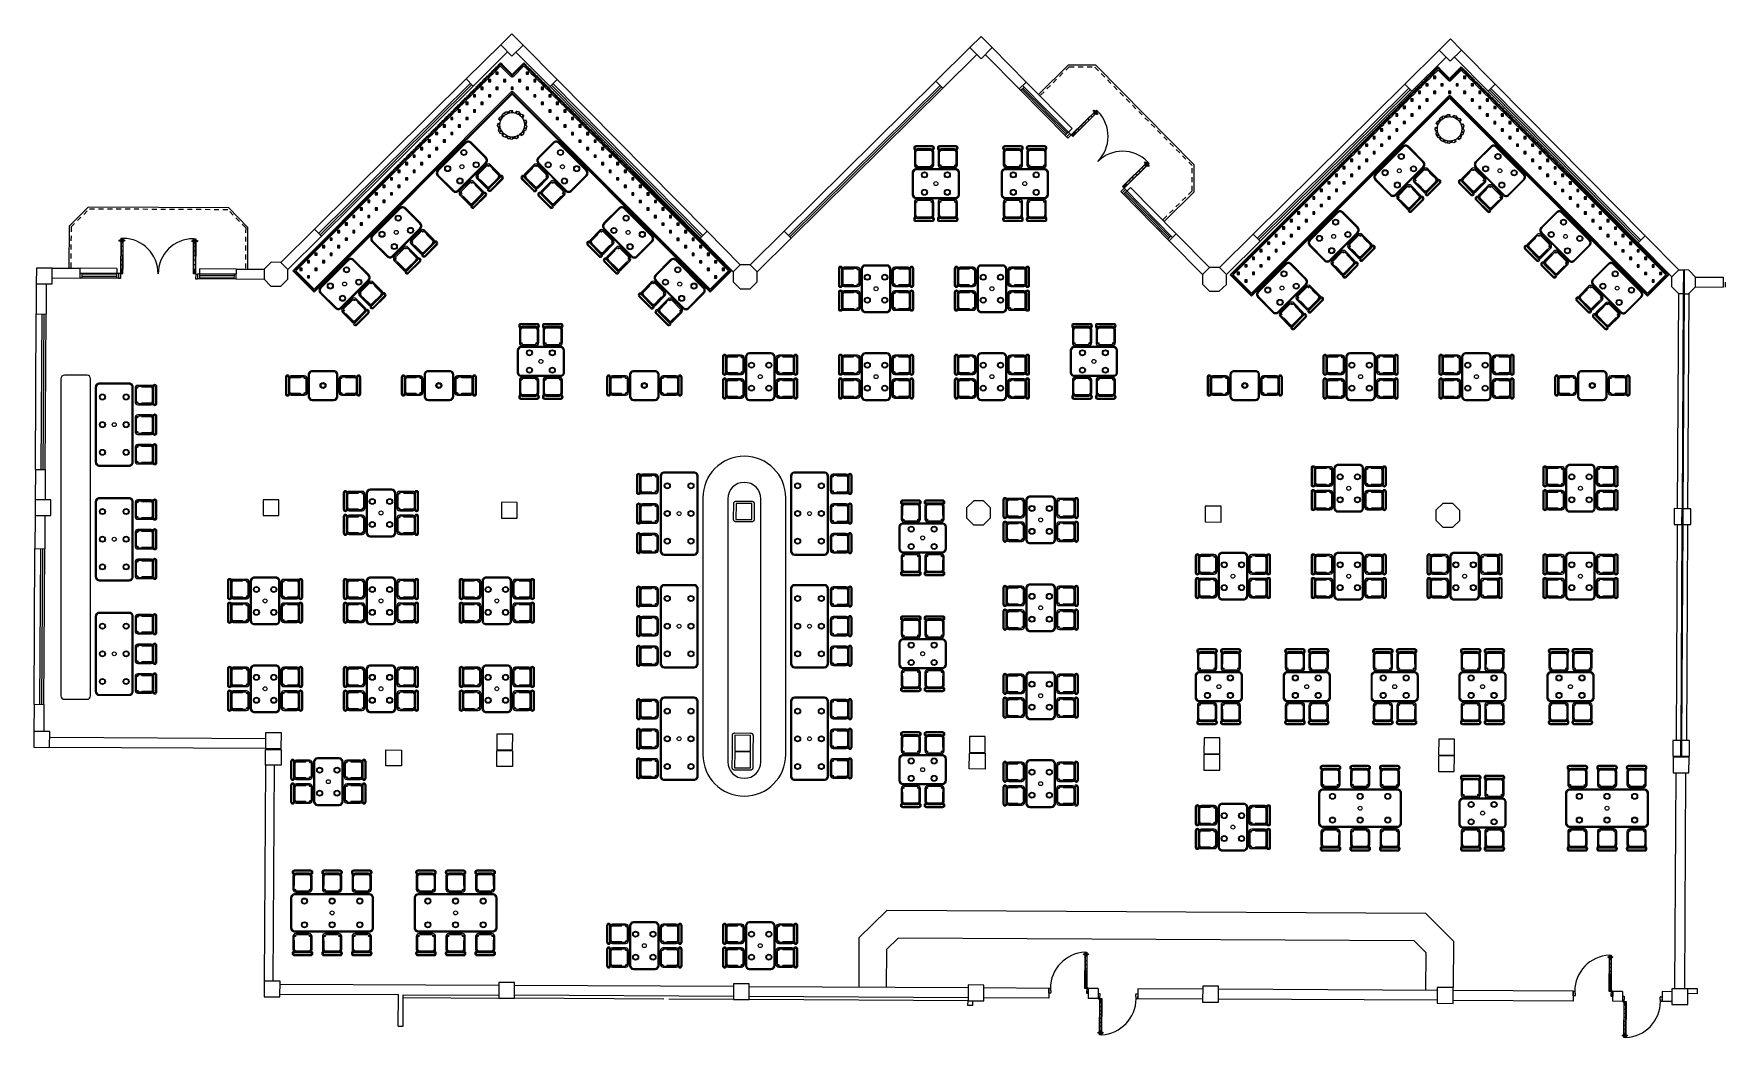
# Model space of a CAD drawing. Header units: metres. Extents: x 2232.4 to 2275.2, y 411.9 to 437.5.
import ezdxf

# ---------------------------------------------------------------- set-up
doc = ezdxf.new("R2010")
doc.units = ezdxf.units.M
doc.linetypes.add('HIDDEN2', pattern=[0.1875, 0.125, -0.0625])
for name, color, linetype in [('CL', 40, 'Continuous'), ('DOOR', 5, 'Continuous'), ('ELEV', 4, 'Continuous'), ('FR', 60, 'Continuous'), ('HIDDEN', 9, 'HIDDEN2'), ('RP_CHAIRS', 7, 'Continuous'), ('RP_TABLES', 7, 'Continuous'), ('SC_BENCH', 7, 'Continuous'), ('SC_PLANT', 3, 'Continuous'), ('WALL NEW', 40, 'Continuous')]:
    doc.layers.add(name, color=color, linetype=linetype)
for name, color, linetype, lineweight in [('NC_N1_BANQUETTES', 7, 'Continuous', 13), ('NC_N1_PLANTS', 7, 'Continuous', 13), ('NC_N1_TABLES', 7, 'Continuous', 13)]:
    doc.layers.add(name, color=color, linetype=linetype, lineweight=lineweight)

# ---------------------------------------------------------------- blocks, each defined once
blk = doc.blocks.new('RP_MODERN_EXTENDED_TRIANGLE_L')
at = {"color": 0, "linetype": 'Continuous', "lineweight": -2}
for points in [[(7.89, 0.8), (7.89, 0.035), (4.35, 0.035), (4.289, 0.035), (4.289, 0.027), (4.28, 0.027), (4.28, 0.035), (4.209, 0.035), (4.209, 0.027), (4.2, 0.027), (4.2, 0.035), (4.129, 0.035), (4.129, 0.027), (4.12, 0.027), (4.12, 0.035), (4.1, 0.035), (4.049, 0.035), (4.049, 0.027), (4.04, 0.027), (4.04, 0.035), (3.969, 0.035), (3.969, 0.027), (3.96, 0.027), (3.96, 0.035), (3.889, 0.035), (3.889, 0.027), (3.88, 0.027), (3.88, 0.035), (3.809, 0.035), (3.809, 0.027), (3.8, 0.027), (3.8, 0.035), (3.729, 0.035), (3.729, 0.027), (3.72, 0.027), (3.72, 0.035), (3.649, 0.035), (3.649, 0.027), (3.64, 0.027), (3.64, 0.035), (3.569, 0.035), (3.569, 0.027), (3.56, 0.027), (3.56, 0.035), (3.489, 0.035), (3.489, 0.027), (3.48, 0.027), (3.48, 0.035), (3.409, 0.035), (3.409, 0.027), (3.4, 0.027), (3.4, 0.035), (3.329, 0.035), (3.329, 0.027), (3.32, 0.027), (3.32, 0.035), (3.249, 0.035), (3.249, 0.027), (3.24, 0.027), (3.24, 0.035), (3.169, 0.035), (3.169, 0.027), (3.16, 0.027), (3.16, 0.035), (3.089, 0.035), (3.089, 0.027), (3.08, 0.027), (3.08, 0.035), (3.009, 0.035), (3.009, 0.027), (3, 0.027), (3, 0.035), (2.929, 0.035), (2.929, 0.027), (2.92, 0.027), (2.92, 0.035), (2.849, 0.035), (2.849, 0.027), (2.84, 0.027), (2.84, 0.035), (2.769, 0.035), (2.769, 0.027), (2.76, 0.027), (2.76, 0.035), (2.689, 0.035), (2.689, 0.027), (2.68, 0.027), (2.68, 0.035), (2.609, 0.035), (2.609, 0.027), (2.6, 0.027), (2.6, 0.035), (2.529, 0.035), (2.529, 0.027), (2.52, 0.027), (2.52, 0.035), (2.449, 0.035), (2.449, 0.027), (2.44, 0.027), (2.44, 0.035), (2.369, 0.035), (2.369, 0.027), (2.36, 0.027), (2.36, 0.035), (2.289, 0.035), (2.289, 0.027), (2.28, 0.027), (2.28, 0.035), (2.209, 0.035), (2.209, 0.027), (2.2, 0.027), (2.2, 0.035), (2.129, 0.035), (2.129, 0.027), (2.12, 0.027), (2.12, 0.035), (2.049, 0.035), (2.049, 0.027), (2.04, 0.027), (2.04, 0.035), (1.969, 0.035), (1.969, 0.027), (1.96, 0.027), (1.96, 0.035), (1.889, 0.035), (1.889, 0.027), (1.88, 0.027), (1.88, 0.035), (1.809, 0.035), (1.809, 0.027), (1.8, 0.027), (1.8, 0.035), (1.729, 0.035), (1.729, 0.027), (1.72, 0.027), (1.72, 0.035), (1.649, 0.035), (1.649, 0.027), (1.64, 0.027), (1.64, 0.035), (1.569, 0.035), (1.569, 0.027), (1.56, 0.027), (1.56, 0.035), (1.489, 0.035), (1.489, 0.027), (1.48, 0.027), (1.48, 0.035), (1.409, 0.035), (1.409, 0.027), (1.4, 0.027), (1.4, 0.035), (1.329, 0.035), (1.329, 0.027), (1.32, 0.027), (1.32, 0.035), (1.249, 0.035), (1.249, 0.027), (1.24, 0.027), (1.24, 0.035), (1.169, 0.035), (1.169, 0.027), (1.16, 0.027), (1.16, 0.035), (1.089, 0.035), (1.089, 0.027), (1.08, 0.027), (1.08, 0.035), (1.009, 0.035), (1.009, 0.027), (1, 0.027), (1, 0.035), (0.929, 0.035), (0.929, 0.027), (0.92, 0.027), (0.92, 0.035), (0.849, 0.035), (0.849, 0.027), (0.84, 0.027), (0.84, 0.035), (0.769, 0.035), (0.769, 0.027), (0.76, 0.027), (0.76, 0.035), (0.689, 0.035), (0.689, 0.027), (0.68, 0.027), (0.68, 0.035), (0.609, 0.035), (0.609, 0.027), (0.6, 0.027), (0.6, 0.035), (0.529, 0.035), (0.529, 0.027), (0.52, 0.027), (0.52, 0.035), (0.45, 0.035), (0.45, 0.048), (0.448, 0.048), (0.448, 0.092), (0.45, 0.092), (0.45, 0.45), (0.035, 0.45), (0.035, 0.52), (0.027, 0.52), (0.027, 0.529), (0.035, 0.529), (0.035, 0.6), (0.027, 0.6), (0.027, 0.609), (0.035, 0.609), (0.035, 0.68), (0.027, 0.68), (0.027, 0.689), (0.035, 0.689), (0.035, 0.76), (0.027, 0.76), (0.027, 0.769), (0.035, 0.769), (0.035, 0.84), (0.027, 0.84), (0.027, 0.849), (0.035, 0.849), (0.035, 0.92), (0.027, 0.92), (0.027, 0.929), (0.035, 0.929), (0.035, 1), (0.027, 1), (0.027, 1.009), (0.035, 1.009), (0.035, 1.08), (0.027, 1.08), (0.027, 1.089), (0.035, 1.089), (0.035, 1.16), (0.027, 1.16), (0.027, 1.169), (0.035, 1.169), (0.035, 1.24), (0.027, 1.24), (0.027, 1.249), (0.035, 1.249), (0.035, 1.32), (0.027, 1.32), (0.027, 1.329), (0.035, 1.329), (0.035, 1.4), (0.027, 1.4), (0.027, 1.409), (0.035, 1.409), (0.035, 1.48), (0.027, 1.48), (0.027, 1.489), (0.035, 1.489), (0.035, 1.56), (0.027, 1.56), (0.027, 1.569), (0.035, 1.569), (0.035, 1.64), (0.027, 1.64), (0.027, 1.649), (0.035, 1.649), (0.035, 1.72), (0.027, 1.72), (0.027, 1.729), (0.035, 1.729), (0.035, 1.8), (0.027, 1.8), (0.027, 1.809), (0.035, 1.809), (0.035, 1.88), (0.027, 1.88), (0.027, 1.889), (0.035, 1.889), (0.035, 1.96), (0.027, 1.96), (0.027, 1.969), (0.035, 1.969), (0.035, 2.04), (0.027, 2.04), (0.027, 2.049), (0.035, 2.049), (0.035, 2.12), (0.027, 2.12), (0.027, 2.129), (0.035, 2.129), (0.035, 2.2), (0.027, 2.2), (0.027, 2.209), (0.035, 2.209), (0.035, 2.28), (0.027, 2.28), (0.027, 2.289), (0.035, 2.289), (0.035, 2.36), (0.027, 2.36), (0.027, 2.369), (0.035, 2.369), (0.035, 2.44), (0.027, 2.44), (0.027, 2.449), (0.035, 2.449), (0.035, 2.52), (0.027, 2.52), (0.027, 2.529), (0.035, 2.529), (0.035, 2.6), (0.027, 2.6), (0.027, 2.609), (0.035, 2.609), (0.035, 2.68), (0.027, 2.68), (0.027, 2.689), (0.035, 2.689), (0.035, 2.76), (0.027, 2.76), (0.027, 2.769), (0.035, 2.769), (0.035, 2.84), (0.027, 2.84), (0.027, 2.849), (0.035, 2.849), (0.035, 2.92), (0.027, 2.92), (0.027, 2.929), (0.035, 2.929), (0.035, 3), (0.027, 3), (0.027, 3.009), (0.035, 3.009), (0.035, 3.08), (0.027, 3.08), (0.027, 3.089), (0.035, 3.089), (0.035, 3.16), (0.027, 3.16), (0.027, 3.169), (0.035, 3.169), (0.035, 3.24), (0.027, 3.24), (0.027, 3.249), (0.035, 3.249), (0.035, 3.32), (0.027, 3.32), (0.027, 3.329), (0.035, 3.329), (0.035, 3.4), (0.027, 3.4), (0.027, 3.409), (0.035, 3.409), (0.035, 3.48), (0.027, 3.48), (0.027, 3.489), (0.035, 3.489), (0.035, 3.56), (0.027, 3.56), (0.027, 3.569), (0.035, 3.569), (0.035, 3.64), (0.027, 3.64), (0.027, 3.649), (0.035, 3.649), (0.035, 3.72), (0.027, 3.72), (0.027, 3.729), (0.035, 3.729), (0.035, 3.8), (0.027, 3.8), (0.027, 3.809), (0.035, 3.809), (0.035, 3.88), (0.027, 3.88), (0.027, 3.889), (0.035, 3.889), (0.035, 3.96), (0.027, 3.96), (0.027, 3.969), (0.035, 3.969), (0.035, 4.04), (0.027, 4.04), (0.027, 4.049), (0.035, 4.049), (0.035, 4.1), (0.035, 4.12), (0.027, 4.12), (0.027, 4.129), (0.035, 4.129), (0.035, 4.2), (0.027, 4.2), (0.027, 4.209), (0.035, 4.209), (0.035, 4.28), (0.027, 4.28), (0.027, 4.289), (0.035, 4.289), (0.035, 4.35), (0.035, 7.89), (0.8, 7.89), (0.8, 4.35), (0.8, 4.1), (0.8, 0.8), (4.1, 0.8), (4.35, 0.8)], [(7.865, 0.775), (7.865, 0.06), (4.289, 0.06), (4.287, 0.06), (4.285, 0.06), (4.282, 0.06), (4.28, 0.06), (4.209, 0.06), (4.207, 0.06), (4.205, 0.06), (4.202, 0.06), (4.2, 0.06), (4.129, 0.06), (4.127, 0.06), (4.124, 0.06), (4.122, 0.06), (4.12, 0.06), (4.1, 0.06), (4.1, 0.06), (4.049, 0.06), (4.047, 0.06), (4.045, 0.06), (4.042, 0.06), (4.04, 0.06), (3.969, 0.06), (3.967, 0.06), (3.965, 0.06), (3.962, 0.06), (3.96, 0.06), (3.889, 0.06), (3.887, 0.06), (3.885, 0.06), (3.882, 0.06), (3.88, 0.06), (3.809, 0.06), (3.807, 0.06), (3.804, 0.06), (3.802, 0.06), (3.8, 0.06), (3.729, 0.06), (3.727, 0.06), (3.724, 0.06), (3.722, 0.06), (3.72, 0.06), (3.649, 0.06), (3.647, 0.06), (3.644, 0.06), (3.642, 0.06), (3.64, 0.06), (3.569, 0.06), (3.567, 0.06), (3.564, 0.06), (3.562, 0.06), (3.56, 0.06), (3.489, 0.06), (3.487, 0.06), (3.485, 0.06), (3.482, 0.06), (3.48, 0.06), (3.409, 0.06), (3.407, 0.06), (3.405, 0.06), (3.402, 0.06), (3.4, 0.06), (3.329, 0.06), (3.327, 0.06), (3.325, 0.06), (3.322, 0.06), (3.32, 0.06), (3.249, 0.06), (3.247, 0.06), (3.244, 0.06), (3.242, 0.06), (3.24, 0.06), (3.169, 0.06), (3.167, 0.06), (3.164, 0.06), (3.162, 0.06), (3.16, 0.06), (3.089, 0.06), (3.087, 0.06), (3.084, 0.06), (3.082, 0.06), (3.08, 0.06), (3.009, 0.06), (3.007, 0.06), (3.005, 0.06), (3.002, 0.06), (3, 0.06), (2.929, 0.06), (2.927, 0.06), (2.925, 0.06), (2.922, 0.06), (2.92, 0.06), (2.849, 0.06), (2.847, 0.06), (2.845, 0.06), (2.842, 0.06), (2.84, 0.06), (2.769, 0.06), (2.767, 0.06), (2.764, 0.06), (2.762, 0.06), (2.76, 0.06), (2.689, 0.06), (2.687, 0.06), (2.684, 0.06), (2.682, 0.06), (2.68, 0.06), (2.609, 0.06), (2.607, 0.06), (2.604, 0.06), (2.602, 0.06), (2.6, 0.06), (2.529, 0.06), (2.527, 0.06), (2.525, 0.06), (2.522, 0.06), (2.52, 0.06), (2.449, 0.06), (2.447, 0.06), (2.445, 0.06), (2.442, 0.06), (2.44, 0.06), (2.369, 0.06), (2.367, 0.06), (2.365, 0.06), (2.362, 0.06), (2.36, 0.06), (2.289, 0.06), (2.287, 0.06), (2.284, 0.06), (2.282, 0.06), (2.28, 0.06), (2.209, 0.06), (2.207, 0.06), (2.204, 0.06), (2.202, 0.06), (2.2, 0.06), (2.129, 0.06), (2.127, 0.06), (2.124, 0.06), (2.122, 0.06), (2.12, 0.06), (2.049, 0.06), (2.047, 0.06), (2.045, 0.06), (2.042, 0.06), (2.04, 0.06), (1.969, 0.06), (1.967, 0.06), (1.964, 0.06), (1.962, 0.06), (1.96, 0.06), (1.889, 0.06), (1.887, 0.06), (1.885, 0.06), (1.882, 0.06), (1.88, 0.06), (1.809, 0.06), (1.807, 0.06), (1.804, 0.06), (1.802, 0.06), (1.8, 0.06), (1.729, 0.06), (1.727, 0.06), (1.724, 0.06), (1.722, 0.06), (1.72, 0.06), (1.649, 0.06), (1.647, 0.06), (1.645, 0.06), (1.642, 0.06), (1.64, 0.06), (1.569, 0.06), (1.567, 0.06), (1.565, 0.06), (1.562, 0.06), (1.56, 0.06), (1.489, 0.06), (1.487, 0.06), (1.484, 0.06), (1.482, 0.06), (1.48, 0.06), (1.409, 0.06), (1.407, 0.06), (1.405, 0.06), (1.402, 0.06), (1.4, 0.06), (1.329, 0.06), (1.327, 0.06), (1.325, 0.06), (1.322, 0.06), (1.32, 0.06), (1.249, 0.06), (1.247, 0.06), (1.244, 0.06), (1.242, 0.06), (1.24, 0.06), (1.169, 0.06), (1.167, 0.06), (1.165, 0.06), (1.162, 0.06), (1.16, 0.06), (1.089, 0.06), (1.087, 0.06), (1.085, 0.06), (1.082, 0.06), (1.08, 0.06), (1.009, 0.06), (1.007, 0.06), (1.004, 0.06), (1.002, 0.06), (1, 0.06), (0.929, 0.06), (0.927, 0.06), (0.924, 0.06), (0.922, 0.06), (0.92, 0.06), (0.849, 0.06), (0.847, 0.06), (0.844, 0.06), (0.842, 0.06), (0.84, 0.06), (0.769, 0.06), (0.767, 0.06), (0.764, 0.06), (0.762, 0.06), (0.76, 0.06), (0.689, 0.06), (0.687, 0.06), (0.684, 0.06), (0.682, 0.06), (0.68, 0.06), (0.609, 0.06), (0.607, 0.06), (0.605, 0.06), (0.602, 0.06), (0.6, 0.06), (0.529, 0.06), (0.527, 0.06), (0.524, 0.06), (0.522, 0.06), (0.52, 0.06), (0.473, 0.06), (0.473, 0.082), (0.473, 0.082), (0.474, 0.085), (0.475, 0.087), (0.475, 0.09), (0.475, 0.092), (0.475, 0.45), (0.475, 0.452), (0.475, 0.455), (0.474, 0.457), (0.473, 0.46), (0.472, 0.462), (0.471, 0.464), (0.469, 0.466), (0.468, 0.468), (0.466, 0.469), (0.464, 0.471), (0.462, 0.472), (0.46, 0.473), (0.457, 0.474), (0.455, 0.475), (0.452, 0.475), (0.45, 0.475), (0.06, 0.475), (0.06, 0.52), (0.06, 0.522), (0.06, 0.524), (0.06, 0.527), (0.06, 0.529), (0.06, 0.6), (0.06, 0.602), (0.06, 0.605), (0.06, 0.607), (0.06, 0.609), (0.06, 0.68), (0.06, 0.682), (0.06, 0.684), (0.06, 0.687), (0.06, 0.689), (0.06, 0.76), (0.06, 0.762), (0.06, 0.764), (0.06, 0.767), (0.06, 0.769), (0.06, 0.84), (0.06, 0.842), (0.06, 0.844), (0.06, 0.847), (0.06, 0.849), (0.06, 0.92), (0.06, 0.922), (0.06, 0.924), (0.06, 0.927), (0.06, 0.929), (0.06, 1), (0.06, 1.002), (0.06, 1.004), (0.06, 1.007), (0.06, 1.009), (0.06, 1.08), (0.06, 1.082), (0.06, 1.085), (0.06, 1.087), (0.06, 1.089), (0.06, 1.16), (0.06, 1.162), (0.06, 1.165), (0.06, 1.167), (0.06, 1.169), (0.06, 1.24), (0.06, 1.242), (0.06, 1.244), (0.06, 1.247), (0.06, 1.249), (0.06, 1.32), (0.06, 1.322), (0.06, 1.325), (0.06, 1.327), (0.06, 1.329), (0.06, 1.4), (0.06, 1.402), (0.06, 1.405), (0.06, 1.407), (0.06, 1.409), (0.06, 1.48), (0.06, 1.482), (0.06, 1.484), (0.06, 1.487), (0.06, 1.489), (0.06, 1.56), (0.06, 1.562), (0.06, 1.565), (0.06, 1.567), (0.06, 1.569), (0.06, 1.64), (0.06, 1.642), (0.06, 1.645), (0.06, 1.647), (0.06, 1.649), (0.06, 1.72), (0.06, 1.722), (0.06, 1.724), (0.06, 1.727), (0.06, 1.729), (0.06, 1.8), (0.06, 1.802), (0.06, 1.804), (0.06, 1.807), (0.06, 1.809), (0.06, 1.88), (0.06, 1.882), (0.06, 1.885), (0.06, 1.887), (0.06, 1.889), (0.06, 1.96), (0.06, 1.962), (0.06, 1.964), (0.06, 1.967), (0.06, 1.969), (0.06, 2.04), (0.06, 2.042), (0.06, 2.045), (0.06, 2.047), (0.06, 2.049), (0.06, 2.12), (0.06, 2.122), (0.06, 2.124), (0.06, 2.127), (0.06, 2.129), (0.06, 2.2), (0.06, 2.202), (0.06, 2.204), (0.06, 2.207), (0.06, 2.209), (0.06, 2.28), (0.06, 2.282), (0.06, 2.284), (0.06, 2.287), (0.06, 2.289), (0.06, 2.36), (0.06, 2.362), (0.06, 2.365), (0.06, 2.367), (0.06, 2.369), (0.06, 2.44), (0.06, 2.442), (0.06, 2.445), (0.06, 2.447), (0.06, 2.449), (0.06, 2.52), (0.06, 2.522), (0.06, 2.525), (0.06, 2.527), (0.06, 2.529), (0.06, 2.6), (0.06, 2.602), (0.06, 2.604), (0.06, 2.607), (0.06, 2.609), (0.06, 2.68), (0.06, 2.682), (0.06, 2.684), (0.06, 2.687), (0.06, 2.689), (0.06, 2.76), (0.06, 2.762), (0.06, 2.764), (0.06, 2.767), (0.06, 2.769), (0.06, 2.84), (0.06, 2.842), (0.06, 2.845), (0.06, 2.847), (0.06, 2.849), (0.06, 2.92), (0.06, 2.922), (0.06, 2.925), (0.06, 2.927), (0.06, 2.929), (0.06, 3), (0.06, 3.002), (0.06, 3.005), (0.06, 3.007), (0.06, 3.009), (0.06, 3.08), (0.06, 3.082), (0.06, 3.084), (0.06, 3.087), (0.06, 3.089), (0.06, 3.16), (0.06, 3.162), (0.06, 3.164), (0.06, 3.167), (0.06, 3.169), (0.06, 3.24), (0.06, 3.242), (0.06, 3.244), (0.06, 3.247), (0.06, 3.249), (0.06, 3.32), (0.06, 3.322), (0.06, 3.325), (0.06, 3.327), (0.06, 3.329), (0.06, 3.4), (0.06, 3.402), (0.06, 3.405), (0.06, 3.407), (0.06, 3.409), (0.06, 3.48), (0.06, 3.482), (0.06, 3.485), (0.06, 3.487), (0.06, 3.489), (0.06, 3.56), (0.06, 3.562), (0.06, 3.564), (0.06, 3.567), (0.06, 3.569), (0.06, 3.64), (0.06, 3.642), (0.06, 3.644), (0.06, 3.647), (0.06, 3.649), (0.06, 3.72), (0.06, 3.722), (0.06, 3.724), (0.06, 3.727), (0.06, 3.729), (0.06, 3.8), (0.06, 3.802), (0.06, 3.804), (0.06, 3.807), (0.06, 3.809), (0.06, 3.88), (0.06, 3.882), (0.06, 3.885), (0.06, 3.887), (0.06, 3.889), (0.06, 3.96), (0.06, 3.962), (0.06, 3.965), (0.06, 3.967), (0.06, 3.969), (0.06, 4.04), (0.06, 4.042), (0.06, 4.045), (0.06, 4.047), (0.06, 4.049), (0.06, 4.1), (0.06, 4.1), (0.06, 4.12), (0.06, 4.122), (0.06, 4.124), (0.06, 4.127), (0.06, 4.129), (0.06, 4.2), (0.06, 4.202), (0.06, 4.205), (0.06, 4.207), (0.06, 4.209), (0.06, 4.28), (0.06, 4.282), (0.06, 4.285), (0.06, 4.287), (0.06, 4.289), (0.06, 7.865), (0.775, 7.865), (0.775, 4.325), (0.775, 4.1), (0.775, 0.8), (0.775, 0.798), (0.775, 0.795), (0.776, 0.793), (0.777, 0.79), (0.778, 0.788), (0.779, 0.786), (0.781, 0.784), (0.782, 0.782), (0.784, 0.781), (0.786, 0.779), (0.788, 0.778), (0.79, 0.777), (0.793, 0.776), (0.795, 0.775), (0.798, 0.775), (0.8, 0.775), (4.1, 0.775), (4.325, 0.775)], [(7.835, 0.745), (7.835, 0.09), (4.295, 0.09), (4.289, 0.09), (4.285, 0.09), (4.28, 0.09), (4.209, 0.09), (4.205, 0.09), (4.2, 0.09), (4.129, 0.09), (4.124, 0.09), (4.12, 0.09), (4.1, 0.09), (4.049, 0.09), (4.045, 0.09), (4.04, 0.09), (3.969, 0.09), (3.965, 0.09), (3.96, 0.09), (3.889, 0.09), (3.885, 0.09), (3.88, 0.09), (3.809, 0.09), (3.804, 0.09), (3.8, 0.09), (3.729, 0.09), (3.724, 0.09), (3.72, 0.09), (3.649, 0.09), (3.644, 0.09), (3.64, 0.09), (3.569, 0.09), (3.564, 0.09), (3.56, 0.09), (3.489, 0.09), (3.485, 0.09), (3.48, 0.09), (3.409, 0.09), (3.405, 0.09), (3.4, 0.09), (3.329, 0.09), (3.325, 0.09), (3.32, 0.09), (3.249, 0.09), (3.244, 0.09), (3.24, 0.09), (3.169, 0.09), (3.164, 0.09), (3.16, 0.09), (3.089, 0.09), (3.084, 0.09), (3.08, 0.09), (3.009, 0.09), (3.005, 0.09), (3, 0.09), (2.929, 0.09), (2.925, 0.09), (2.92, 0.09), (2.849, 0.09), (2.845, 0.09), (2.84, 0.09), (2.769, 0.09), (2.764, 0.09), (2.76, 0.09), (2.689, 0.09), (2.684, 0.09), (2.68, 0.09), (2.609, 0.09), (2.604, 0.09), (2.6, 0.09), (2.529, 0.09), (2.525, 0.09), (2.52, 0.09), (2.449, 0.09), (2.445, 0.09), (2.44, 0.09), (2.369, 0.09), (2.365, 0.09), (2.36, 0.09), (2.289, 0.09), (2.284, 0.09), (2.28, 0.09), (2.209, 0.09), (2.204, 0.09), (2.2, 0.09), (2.129, 0.09), (2.124, 0.09), (2.12, 0.09), (2.049, 0.09), (2.045, 0.09), (2.04, 0.09), (1.969, 0.09), (1.964, 0.09), (1.96, 0.09), (1.889, 0.09), (1.885, 0.09), (1.88, 0.09), (1.809, 0.09), (1.804, 0.09), (1.8, 0.09), (1.729, 0.09), (1.724, 0.09), (1.72, 0.09), (1.649, 0.09), (1.645, 0.09), (1.64, 0.09), (1.569, 0.09), (1.565, 0.09), (1.56, 0.09), (1.489, 0.09), (1.484, 0.09), (1.48, 0.09), (1.409, 0.09), (1.405, 0.09), (1.4, 0.09), (1.329, 0.09), (1.325, 0.09), (1.32, 0.09), (1.249, 0.09), (1.244, 0.09), (1.24, 0.09), (1.169, 0.09), (1.165, 0.09), (1.16, 0.09), (1.089, 0.09), (1.085, 0.09), (1.08, 0.09), (1.009, 0.09), (1.004, 0.09), (1, 0.09), (0.929, 0.09), (0.924, 0.09), (0.92, 0.09), (0.849, 0.09), (0.844, 0.09), (0.84, 0.09), (0.769, 0.09), (0.764, 0.09), (0.76, 0.09), (0.689, 0.09), (0.684, 0.09), (0.68, 0.09), (0.609, 0.09), (0.605, 0.09), (0.6, 0.09), (0.529, 0.09), (0.524, 0.09), (0.52, 0.09), (0.505, 0.09), (0.505, 0.092), (0.505, 0.45), (0.505, 0.455), (0.504, 0.461), (0.503, 0.466), (0.501, 0.471), (0.499, 0.476), (0.496, 0.481), (0.493, 0.485), (0.489, 0.489), (0.485, 0.493), (0.481, 0.496), (0.476, 0.499), (0.471, 0.501), (0.466, 0.503), (0.461, 0.504), (0.455, 0.505), (0.45, 0.505), (0.09, 0.505), (0.09, 0.52), (0.09, 0.524), (0.09, 0.529), (0.09, 0.6), (0.09, 0.605), (0.09, 0.609), (0.09, 0.68), (0.09, 0.684), (0.09, 0.689), (0.09, 0.76), (0.09, 0.764), (0.09, 0.769), (0.09, 0.84), (0.09, 0.844), (0.09, 0.849), (0.09, 0.92), (0.09, 0.924), (0.09, 0.929), (0.09, 1), (0.09, 1.004), (0.09, 1.009), (0.09, 1.08), (0.09, 1.085), (0.09, 1.089), (0.09, 1.16), (0.09, 1.165), (0.09, 1.169), (0.09, 1.24), (0.09, 1.244), (0.09, 1.249), (0.09, 1.32), (0.09, 1.325), (0.09, 1.329), (0.09, 1.4), (0.09, 1.405), (0.09, 1.409), (0.09, 1.48), (0.09, 1.484), (0.09, 1.489), (0.09, 1.56), (0.09, 1.565), (0.09, 1.569), (0.09, 1.64), (0.09, 1.645), (0.09, 1.649), (0.09, 1.72), (0.09, 1.724), (0.09, 1.729), (0.09, 1.8), (0.09, 1.804), (0.09, 1.809), (0.09, 1.88), (0.09, 1.885), (0.09, 1.889), (0.09, 1.96), (0.09, 1.964), (0.09, 1.969), (0.09, 2.04), (0.09, 2.045), (0.09, 2.049), (0.09, 2.12), (0.09, 2.124), (0.09, 2.129), (0.09, 2.2), (0.09, 2.204), (0.09, 2.209), (0.09, 2.28), (0.09, 2.284), (0.09, 2.289), (0.09, 2.36), (0.09, 2.365), (0.09, 2.369), (0.09, 2.44), (0.09, 2.445), (0.09, 2.449), (0.09, 2.52), (0.09, 2.525), (0.09, 2.529), (0.09, 2.6), (0.09, 2.604), (0.09, 2.609), (0.09, 2.68), (0.09, 2.684), (0.09, 2.689), (0.09, 2.76), (0.09, 2.764), (0.09, 2.769), (0.09, 2.84), (0.09, 2.845), (0.09, 2.849), (0.09, 2.92), (0.09, 2.925), (0.09, 2.929), (0.09, 3), (0.09, 3.005), (0.09, 3.009), (0.09, 3.08), (0.09, 3.084), (0.09, 3.089), (0.09, 3.16), (0.09, 3.164), (0.09, 3.169), (0.09, 3.24), (0.09, 3.244), (0.09, 3.249), (0.09, 3.32), (0.09, 3.325), (0.09, 3.329), (0.09, 3.4), (0.09, 3.405), (0.09, 3.409), (0.09, 3.48), (0.09, 3.485), (0.09, 3.489), (0.09, 3.56), (0.09, 3.564), (0.09, 3.569), (0.09, 3.64), (0.09, 3.644), (0.09, 3.649), (0.09, 3.72), (0.09, 3.724), (0.09, 3.729), (0.09, 3.8), (0.09, 3.804), (0.09, 3.809), (0.09, 3.88), (0.09, 3.885), (0.09, 3.889), (0.09, 3.96), (0.09, 3.965), (0.09, 3.969), (0.09, 4.04), (0.09, 4.045), (0.09, 4.049), (0.09, 4.1), (0.09, 4.12), (0.09, 4.124), (0.09, 4.129), (0.09, 4.2), (0.09, 4.205), (0.09, 4.209), (0.09, 4.28), (0.09, 4.285), (0.09, 4.289), (0.09, 4.295), (0.09, 7.835), (0.745, 7.835), (0.745, 4.295), (0.745, 4.1), (0.745, 0.8), (0.745, 0.795), (0.746, 0.789), (0.747, 0.784), (0.749, 0.779), (0.751, 0.774), (0.754, 0.769), (0.757, 0.765), (0.761, 0.761), (0.765, 0.757), (0.769, 0.754), (0.774, 0.751), (0.779, 0.749), (0.784, 0.747), (0.789, 0.746), (0.795, 0.745), (0.8, 0.745), (4.1, 0.745), (4.295, 0.745)], [(0.157, 4.167), (0.197, 4.207), (0.157, 4.247), (0.117, 4.207)], [(0.157, 3.897), (0.197, 3.937), (0.157, 3.977), (0.117, 3.937)], [(0.165, 4.207), (0.165, 4.206), (0.165, 4.205), (0.165, 4.205), (0.164, 4.204), (0.164, 4.203), (0.164, 4.203), (0.163, 4.202), (0.163, 4.201), (0.162, 4.201), (0.161, 4.2), (0.161, 4.2), (0.16, 4.2), (0.159, 4.199), (0.159, 4.199), (0.158, 4.199), (0.157, 4.199), (0.156, 4.199), (0.155, 4.199), (0.155, 4.199), (0.154, 4.2), (0.153, 4.2), (0.153, 4.2), (0.152, 4.201), (0.151, 4.201), (0.151, 4.202), (0.15, 4.203), (0.15, 4.203), (0.15, 4.204), (0.149, 4.205), (0.149, 4.205), (0.149, 4.206), (0.149, 4.207), (0.149, 4.208), (0.149, 4.209), (0.149, 4.209), (0.15, 4.21), (0.15, 4.211), (0.15, 4.211), (0.151, 4.212), (0.151, 4.213), (0.152, 4.213), (0.153, 4.214), (0.153, 4.214), (0.154, 4.214), (0.155, 4.215), (0.155, 4.215), (0.156, 4.215), (0.157, 4.215), (0.158, 4.215), (0.159, 4.215), (0.159, 4.215), (0.16, 4.214), (0.161, 4.214), (0.161, 4.214), (0.162, 4.213), (0.163, 4.213), (0.163, 4.212), (0.164, 4.211), (0.164, 4.211), (0.164, 4.21), (0.165, 4.209), (0.165, 4.209), (0.165, 4.208)], [(0.165, 3.937), (0.165, 3.936), (0.165, 3.935), (0.165, 3.935), (0.164, 3.934), (0.164, 3.933), (0.164, 3.933), (0.163, 3.932), (0.163, 3.931), (0.162, 3.931), (0.161, 3.93), (0.161, 3.93), (0.16, 3.93), (0.159, 3.929), (0.159, 3.929), (0.158, 3.929), (0.157, 3.929), (0.156, 3.929), (0.155, 3.929), (0.155, 3.929), (0.154, 3.93), (0.153, 3.93), (0.153, 3.93), (0.152, 3.931), (0.151, 3.931), (0.151, 3.932), (0.15, 3.933), (0.15, 3.933), (0.15, 3.934), (0.149, 3.935), (0.149, 3.935), (0.149, 3.936), (0.149, 3.937), (0.149, 3.938), (0.149, 3.939), (0.149, 3.939), (0.15, 3.94), (0.15, 3.941), (0.15, 3.941), (0.151, 3.942), (0.151, 3.943), (0.152, 3.943), (0.153, 3.944), (0.153, 3.944), (0.154, 3.944), (0.155, 3.945), (0.155, 3.945), (0.156, 3.945), (0.157, 3.945), (0.158, 3.945), (0.159, 3.945), (0.159, 3.945), (0.16, 3.944), (0.161, 3.944), (0.161, 3.944), (0.162, 3.943), (0.163, 3.943), (0.163, 3.942), (0.164, 3.941), (0.164, 3.941), (0.164, 3.94), (0.165, 3.939), (0.165, 3.939), (0.165, 3.938)], [(0.427, 4.167), (0.467, 4.207), (0.427, 4.247), (0.387, 4.207)], [(0.427, 3.897), (0.467, 3.937), (0.427, 3.977), (0.387, 3.937)], [(0.435, 4.207), (0.435, 4.206), (0.435, 4.205), (0.435, 4.205), (0.434, 4.204), (0.434, 4.203), (0.434, 4.203), (0.433, 4.202), (0.433, 4.201), (0.432, 4.201), (0.431, 4.2), (0.431, 4.2), (0.43, 4.2), (0.429, 4.199), (0.429, 4.199), (0.428, 4.199), (0.427, 4.199), (0.426, 4.199), (0.425, 4.199), (0.425, 4.199), (0.424, 4.2), (0.423, 4.2), (0.423, 4.2), (0.422, 4.201), (0.421, 4.201), (0.421, 4.202), (0.42, 4.203), (0.42, 4.203), (0.42, 4.204), (0.419, 4.205), (0.419, 4.205), (0.419, 4.206), (0.419, 4.207), (0.419, 4.208), (0.419, 4.209), (0.419, 4.209), (0.42, 4.21), (0.42, 4.211), (0.42, 4.211), (0.421, 4.212), (0.421, 4.213), (0.422, 4.213), (0.423, 4.214), (0.423, 4.214), (0.424, 4.214), (0.425, 4.215), (0.425, 4.215), (0.426, 4.215), (0.427, 4.215), (0.428, 4.215), (0.429, 4.215), (0.429, 4.215), (0.43, 4.214), (0.431, 4.214), (0.431, 4.214), (0.432, 4.213), (0.433, 4.213), (0.433, 4.212), (0.434, 4.211), (0.434, 4.211), (0.434, 4.21), (0.435, 4.209), (0.435, 4.209), (0.435, 4.208)], [(0.435, 3.937), (0.435, 3.936), (0.435, 3.935), (0.435, 3.935), (0.434, 3.934), (0.434, 3.933), (0.434, 3.933), (0.433, 3.932), (0.433, 3.931), (0.432, 3.931), (0.431, 3.93), (0.431, 3.93), (0.43, 3.93), (0.429, 3.929), (0.429, 3.929), (0.428, 3.929), (0.427, 3.929), (0.426, 3.929), (0.425, 3.929), (0.425, 3.929), (0.424, 3.93), (0.423, 3.93), (0.423, 3.93), (0.422, 3.931), (0.421, 3.931), (0.421, 3.932), (0.42, 3.933), (0.42, 3.933), (0.42, 3.934), (0.419, 3.935), (0.419, 3.935), (0.419, 3.936), (0.419, 3.937), (0.419, 3.938), (0.419, 3.939), (0.419, 3.939), (0.42, 3.94), (0.42, 3.941), (0.42, 3.941), (0.421, 3.942), (0.421, 3.943), (0.422, 3.943), (0.423, 3.944), (0.423, 3.944), (0.424, 3.944), (0.425, 3.945), (0.425, 3.945), (0.426, 3.945), (0.427, 3.945), (0.428, 3.945), (0.429, 3.945), (0.429, 3.945), (0.43, 3.944), (0.431, 3.944), (0.431, 3.944), (0.432, 3.943), (0.433, 3.943), (0.433, 3.942), (0.434, 3.941), (0.434, 3.941), (0.434, 3.94), (0.435, 3.939), (0.435, 3.939), (0.435, 3.938)], [(0.157, 3.627), (0.197, 3.667), (0.157, 3.707), (0.117, 3.667)], [(0.157, 3.357), (0.197, 3.397), (0.157, 3.437), (0.117, 3.397)], [(0.165, 3.667), (0.165, 3.666), (0.165, 3.665), (0.165, 3.665), (0.164, 3.664), (0.164, 3.663), (0.164, 3.663), (0.163, 3.662), (0.163, 3.661), (0.162, 3.661), (0.161, 3.66), (0.161, 3.66), (0.16, 3.66), (0.159, 3.659), (0.159, 3.659), (0.158, 3.659), (0.157, 3.659), (0.156, 3.659), (0.155, 3.659), (0.155, 3.659), (0.154, 3.66), (0.153, 3.66), (0.153, 3.66), (0.152, 3.661), (0.151, 3.661), (0.151, 3.662), (0.15, 3.663), (0.15, 3.663), (0.15, 3.664), (0.149, 3.665), (0.149, 3.665), (0.149, 3.666), (0.149, 3.667), (0.149, 3.668), (0.149, 3.669), (0.149, 3.669), (0.15, 3.67), (0.15, 3.671), (0.15, 3.671), (0.151, 3.672), (0.151, 3.673), (0.152, 3.673), (0.153, 3.674), (0.153, 3.674), (0.154, 3.674), (0.155, 3.675), (0.155, 3.675), (0.156, 3.675), (0.157, 3.675), (0.158, 3.675), (0.159, 3.675), (0.159, 3.675), (0.16, 3.674), (0.161, 3.674), (0.161, 3.674), (0.162, 3.673), (0.163, 3.673), (0.163, 3.672), (0.164, 3.671), (0.164, 3.671), (0.164, 3.67), (0.165, 3.669), (0.165, 3.669), (0.165, 3.668)], [(0.427, 3.627), (0.467, 3.667), (0.427, 3.707), (0.387, 3.667)], [(0.427, 3.357), (0.467, 3.397), (0.427, 3.437), (0.387, 3.397)], [(0.435, 3.667), (0.435, 3.666), (0.435, 3.665), (0.435, 3.665), (0.434, 3.664), (0.434, 3.663), (0.434, 3.663), (0.433, 3.662), (0.433, 3.661), (0.432, 3.661), (0.431, 3.66), (0.431, 3.66), (0.43, 3.66), (0.429, 3.659), (0.429, 3.659), (0.428, 3.659), (0.427, 3.659), (0.426, 3.659), (0.425, 3.659), (0.425, 3.659), (0.424, 3.66), (0.423, 3.66), (0.423, 3.66), (0.422, 3.661), (0.421, 3.661), (0.421, 3.662), (0.42, 3.663), (0.42, 3.663), (0.42, 3.664), (0.419, 3.665), (0.419, 3.665), (0.419, 3.666), (0.419, 3.667), (0.419, 3.668), (0.419, 3.669), (0.419, 3.669), (0.42, 3.67), (0.42, 3.671), (0.42, 3.671), (0.421, 3.672), (0.421, 3.673), (0.422, 3.673), (0.423, 3.674), (0.423, 3.674), (0.424, 3.674), (0.425, 3.675), (0.425, 3.675), (0.426, 3.675), (0.427, 3.675), (0.428, 3.675), (0.429, 3.675), (0.429, 3.675), (0.43, 3.674), (0.431, 3.674), (0.431, 3.674), (0.432, 3.673), (0.433, 3.673), (0.433, 3.672), (0.434, 3.671), (0.434, 3.671), (0.434, 3.67), (0.435, 3.669), (0.435, 3.669), (0.435, 3.668)], [(0.157, 3.087), (0.197, 3.127), (0.157, 3.167), (0.117, 3.127)], [(0.165, 3.397), (0.165, 3.396), (0.165, 3.395), (0.165, 3.395), (0.164, 3.394), (0.164, 3.393), (0.164, 3.393), (0.163, 3.392), (0.163, 3.391), (0.162, 3.391), (0.161, 3.39), (0.161, 3.39), (0.16, 3.39), (0.159, 3.389), (0.159, 3.389), (0.158, 3.389), (0.157, 3.389), (0.156, 3.389), (0.155, 3.389), (0.155, 3.389), (0.154, 3.39), (0.153, 3.39), (0.153, 3.39), (0.152, 3.391), (0.151, 3.391), (0.151, 3.392), (0.15, 3.393), (0.15, 3.393), (0.15, 3.394), (0.149, 3.395), (0.149, 3.395), (0.149, 3.396), (0.149, 3.397), (0.149, 3.398), (0.149, 3.399), (0.149, 3.399), (0.15, 3.4), (0.15, 3.401), (0.15, 3.401), (0.151, 3.402), (0.151, 3.403), (0.152, 3.403), (0.153, 3.404), (0.153, 3.404), (0.154, 3.404), (0.155, 3.405), (0.155, 3.405), (0.156, 3.405), (0.157, 3.405), (0.158, 3.405), (0.159, 3.405), (0.159, 3.405), (0.16, 3.404), (0.161, 3.404), (0.161, 3.404), (0.162, 3.403), (0.163, 3.403), (0.163, 3.402), (0.164, 3.401), (0.164, 3.401), (0.164, 3.4), (0.165, 3.399), (0.165, 3.399), (0.165, 3.398)], [(0.165, 3.127), (0.165, 3.126), (0.165, 3.125), (0.165, 3.125), (0.164, 3.124), (0.164, 3.123), (0.164, 3.123), (0.163, 3.122), (0.163, 3.121), (0.162, 3.121), (0.161, 3.12), (0.161, 3.12), (0.16, 3.12), (0.159, 3.119), (0.159, 3.119), (0.158, 3.119), (0.157, 3.119), (0.156, 3.119), (0.155, 3.119), (0.155, 3.119), (0.154, 3.12), (0.153, 3.12), (0.153, 3.12), (0.152, 3.121), (0.151, 3.121), (0.151, 3.122), (0.15, 3.123), (0.15, 3.123), (0.15, 3.124), (0.149, 3.125), (0.149, 3.125), (0.149, 3.126), (0.149, 3.127), (0.149, 3.128), (0.149, 3.129), (0.149, 3.129), (0.15, 3.13), (0.15, 3.131), (0.15, 3.131), (0.151, 3.132), (0.151, 3.133), (0.152, 3.133), (0.153, 3.134), (0.153, 3.134), (0.154, 3.134), (0.155, 3.135), (0.155, 3.135), (0.156, 3.135), (0.157, 3.135), (0.158, 3.135), (0.159, 3.135), (0.159, 3.135), (0.16, 3.134), (0.161, 3.134), (0.161, 3.134), (0.162, 3.133), (0.163, 3.133), (0.163, 3.132), (0.164, 3.131), (0.164, 3.131), (0.164, 3.13), (0.165, 3.129), (0.165, 3.129), (0.165, 3.128)], [(0.427, 3.087), (0.467, 3.127), (0.427, 3.167), (0.387, 3.127)], [(0.435, 3.397), (0.435, 3.396), (0.435, 3.395), (0.435, 3.395), (0.434, 3.394), (0.434, 3.393), (0.434, 3.393), (0.433, 3.392), (0.433, 3.391), (0.432, 3.391), (0.431, 3.39), (0.431, 3.39), (0.43, 3.39), (0.429, 3.389), (0.429, 3.389), (0.428, 3.389), (0.427, 3.389), (0.426, 3.389), (0.425, 3.389), (0.425, 3.389), (0.424, 3.39), (0.423, 3.39), (0.423, 3.39), (0.422, 3.391), (0.421, 3.391), (0.421, 3.392), (0.42, 3.393), (0.42, 3.393), (0.42, 3.394), (0.419, 3.395), (0.419, 3.395), (0.419, 3.396), (0.419, 3.397), (0.419, 3.398), (0.419, 3.399), (0.419, 3.399), (0.42, 3.4), (0.42, 3.401), (0.42, 3.401), (0.421, 3.402), (0.421, 3.403), (0.422, 3.403), (0.423, 3.404), (0.423, 3.404), (0.424, 3.404), (0.425, 3.405), (0.425, 3.405), (0.426, 3.405), (0.427, 3.405), (0.428, 3.405), (0.429, 3.405), (0.429, 3.405), (0.43, 3.404), (0.431, 3.404), (0.431, 3.404), (0.432, 3.403), (0.433, 3.403), (0.433, 3.402), (0.434, 3.401), (0.434, 3.401), (0.434, 3.4), (0.435, 3.399), (0.435, 3.399), (0.435, 3.398)], [(0.435, 3.127), (0.435, 3.126), (0.435, 3.125), (0.435, 3.125), (0.434, 3.124), (0.434, 3.123), (0.434, 3.123), (0.433, 3.122), (0.433, 3.121), (0.432, 3.121), (0.431, 3.12), (0.431, 3.12), (0.43, 3.12), (0.429, 3.119), (0.429, 3.119), (0.428, 3.119), (0.427, 3.119), (0.426, 3.119), (0.425, 3.119), (0.425, 3.119), (0.424, 3.12), (0.423, 3.12), (0.423, 3.12), (0.422, 3.121), (0.421, 3.121), (0.421, 3.122), (0.42, 3.123), (0.42, 3.123), (0.42, 3.124), (0.419, 3.125), (0.419, 3.125), (0.419, 3.126), (0.419, 3.127), (0.419, 3.128), (0.419, 3.129), (0.419, 3.129), (0.42, 3.13), (0.42, 3.131), (0.42, 3.131), (0.421, 3.132), (0.421, 3.133), (0.422, 3.133), (0.423, 3.134), (0.423, 3.134), (0.424, 3.134), (0.425, 3.135), (0.425, 3.135), (0.426, 3.135), (0.427, 3.135), (0.428, 3.135), (0.429, 3.135), (0.429, 3.135), (0.43, 3.134), (0.431, 3.134), (0.431, 3.134), (0.432, 3.133), (0.433, 3.133), (0.433, 3.132), (0.434, 3.131), (0.434, 3.131), (0.434, 3.13), (0.435, 3.129), (0.435, 3.129), (0.435, 3.128)], [(0.157, 2.817), (0.197, 2.857), (0.157, 2.897), (0.117, 2.857)], [(0.157, 2.547), (0.197, 2.587), (0.157, 2.627), (0.117, 2.587)], [(0.165, 2.857), (0.165, 2.856), (0.165, 2.855), (0.165, 2.855), (0.164, 2.854), (0.164, 2.853), (0.164, 2.853), (0.163, 2.852), (0.163, 2.851), (0.162, 2.851), (0.161, 2.85), (0.161, 2.85), (0.16, 2.85), (0.159, 2.849), (0.159, 2.849), (0.158, 2.849), (0.157, 2.849), (0.156, 2.849), (0.155, 2.849), (0.155, 2.849), (0.154, 2.85), (0.153, 2.85), (0.153, 2.85), (0.152, 2.851), (0.151, 2.851), (0.151, 2.852), (0.15, 2.853), (0.15, 2.853), (0.15, 2.854), (0.149, 2.855), (0.149, 2.855), (0.149, 2.856), (0.149, 2.857), (0.149, 2.858), (0.149, 2.859), (0.149, 2.859), (0.15, 2.86), (0.15, 2.861), (0.15, 2.861), (0.151, 2.862), (0.151, 2.863), (0.152, 2.863), (0.153, 2.864), (0.153, 2.864), (0.154, 2.864), (0.155, 2.865), (0.155, 2.865), (0.156, 2.865), (0.157, 2.865), (0.158, 2.865), (0.159, 2.865), (0.159, 2.865), (0.16, 2.864), (0.161, 2.864), (0.161, 2.864), (0.162, 2.863), (0.163, 2.863), (0.163, 2.862), (0.164, 2.861), (0.164, 2.861), (0.164, 2.86), (0.165, 2.859), (0.165, 2.859), (0.165, 2.858)], [(0.165, 2.587), (0.165, 2.586), (0.165, 2.585), (0.165, 2.585), (0.164, 2.584), (0.164, 2.583), (0.164, 2.583), (0.163, 2.582), (0.163, 2.581), (0.162, 2.581), (0.161, 2.58), (0.161, 2.58), (0.16, 2.58), (0.159, 2.579), (0.159, 2.579), (0.158, 2.579), (0.157, 2.579), (0.156, 2.579), (0.155, 2.579), (0.155, 2.579), (0.154, 2.58), (0.153, 2.58), (0.153, 2.58), (0.152, 2.581), (0.151, 2.581), (0.151, 2.582), (0.15, 2.583), (0.15, 2.583), (0.15, 2.584), (0.149, 2.585), (0.149, 2.585), (0.149, 2.586), (0.149, 2.587), (0.149, 2.588), (0.149, 2.589), (0.149, 2.589), (0.15, 2.59), (0.15, 2.591), (0.15, 2.591), (0.151, 2.592), (0.151, 2.593), (0.152, 2.593), (0.153, 2.594), (0.153, 2.594), (0.154, 2.594), (0.155, 2.595), (0.155, 2.595), (0.156, 2.595), (0.157, 2.595), (0.158, 2.595), (0.159, 2.595), (0.159, 2.595), (0.16, 2.594), (0.161, 2.594), (0.161, 2.594), (0.162, 2.593), (0.163, 2.593), (0.163, 2.592), (0.164, 2.591), (0.164, 2.591), (0.164, 2.59), (0.165, 2.589), (0.165, 2.589), (0.165, 2.588)], [(0.427, 2.817), (0.467, 2.857), (0.427, 2.897), (0.387, 2.857)], [(0.427, 2.547), (0.467, 2.587), (0.427, 2.627), (0.387, 2.587)], [(0.435, 2.857), (0.435, 2.856), (0.435, 2.855), (0.435, 2.855), (0.434, 2.854), (0.434, 2.853), (0.434, 2.853), (0.433, 2.852), (0.433, 2.851), (0.432, 2.851), (0.431, 2.85), (0.431, 2.85), (0.43, 2.85), (0.429, 2.849), (0.429, 2.849), (0.428, 2.849), (0.427, 2.849), (0.426, 2.849), (0.425, 2.849), (0.425, 2.849), (0.424, 2.85), (0.423, 2.85), (0.423, 2.85), (0.422, 2.851), (0.421, 2.851), (0.421, 2.852), (0.42, 2.853), (0.42, 2.853), (0.42, 2.854), (0.419, 2.855), (0.419, 2.855), (0.419, 2.856), (0.419, 2.857), (0.419, 2.858), (0.419, 2.859), (0.419, 2.859), (0.42, 2.86), (0.42, 2.861), (0.42, 2.861), (0.421, 2.862), (0.421, 2.863), (0.422, 2.863), (0.423, 2.864), (0.423, 2.864), (0.424, 2.864), (0.425, 2.865), (0.425, 2.865), (0.426, 2.865), (0.427, 2.865), (0.428, 2.865), (0.429, 2.865), (0.429, 2.865), (0.43, 2.864), (0.431, 2.864), (0.431, 2.864), (0.432, 2.863), (0.433, 2.863), (0.433, 2.862), (0.434, 2.861), (0.434, 2.861), (0.434, 2.86), (0.435, 2.859), (0.435, 2.859), (0.435, 2.858)], [(0.435, 2.587), (0.435, 2.586), (0.435, 2.585), (0.435, 2.585), (0.434, 2.584), (0.434, 2.583), (0.434, 2.583), (0.433, 2.582), (0.433, 2.581), (0.432, 2.581), (0.431, 2.58), (0.431, 2.58), (0.43, 2.58), (0.429, 2.579), (0.429, 2.579), (0.428, 2.579), (0.427, 2.579), (0.426, 2.579), (0.425, 2.579), (0.425, 2.579), (0.424, 2.58), (0.423, 2.58), (0.423, 2.58), (0.422, 2.581), (0.421, 2.581), (0.421, 2.582), (0.42, 2.583), (0.42, 2.583), (0.42, 2.584), (0.419, 2.585), (0.419, 2.585), (0.419, 2.586), (0.419, 2.587), (0.419, 2.588), (0.419, 2.589), (0.419, 2.589), (0.42, 2.59), (0.42, 2.591), (0.42, 2.591), (0.421, 2.592), (0.421, 2.593), (0.422, 2.593), (0.423, 2.594), (0.423, 2.594), (0.424, 2.594), (0.425, 2.595), (0.425, 2.595), (0.426, 2.595), (0.427, 2.595), (0.428, 2.595), (0.429, 2.595), (0.429, 2.595), (0.43, 2.594), (0.431, 2.594), (0.431, 2.594), (0.432, 2.593), (0.433, 2.593), (0.433, 2.592), (0.434, 2.591), (0.434, 2.591), (0.434, 2.59), (0.435, 2.589), (0.435, 2.589), (0.435, 2.588)], [(0.157, 2.277), (0.197, 2.317), (0.157, 2.357), (0.117, 2.317)], [(0.165, 2.317), (0.165, 2.316), (0.165, 2.315), (0.165, 2.315), (0.164, 2.314), (0.164, 2.313), (0.164, 2.313), (0.163, 2.312), (0.163, 2.311), (0.162, 2.311), (0.161, 2.31), (0.161, 2.31), (0.16, 2.31), (0.159, 2.309), (0.159, 2.309), (0.158, 2.309), (0.157, 2.309), (0.156, 2.309), (0.155, 2.309), (0.155, 2.309), (0.154, 2.31), (0.153, 2.31), (0.153, 2.31), (0.152, 2.311), (0.151, 2.311), (0.151, 2.312), (0.15, 2.313), (0.15, 2.313), (0.15, 2.314), (0.149, 2.315), (0.149, 2.315), (0.149, 2.316), (0.149, 2.317), (0.149, 2.318), (0.149, 2.319), (0.149, 2.319), (0.15, 2.32), (0.15, 2.321), (0.15, 2.321), (0.151, 2.322), (0.151, 2.323), (0.152, 2.323), (0.153, 2.324), (0.153, 2.324), (0.154, 2.324), (0.155, 2.325), (0.155, 2.325), (0.156, 2.325), (0.157, 2.325), (0.158, 2.325), (0.159, 2.325), (0.159, 2.325), (0.16, 2.324), (0.161, 2.324), (0.161, 2.324), (0.162, 2.323), (0.163, 2.323), (0.163, 2.322), (0.164, 2.321), (0.164, 2.321), (0.164, 2.32), (0.165, 2.319), (0.165, 2.319), (0.165, 2.318)], [(0.427, 2.277), (0.467, 2.317), (0.427, 2.357), (0.387, 2.317)], [(0.435, 2.317), (0.435, 2.316), (0.435, 2.315), (0.435, 2.315), (0.434, 2.314), (0.434, 2.313), (0.434, 2.313), (0.433, 2.312), (0.433, 2.311), (0.432, 2.311), (0.431, 2.31), (0.431, 2.31), (0.43, 2.31), (0.429, 2.309), (0.429, 2.309), (0.428, 2.309), (0.427, 2.309), (0.426, 2.309), (0.425, 2.309), (0.425, 2.309), (0.424, 2.31), (0.423, 2.31), (0.423, 2.31), (0.422, 2.311), (0.421, 2.311), (0.421, 2.312), (0.42, 2.313), (0.42, 2.313), (0.42, 2.314), (0.419, 2.315), (0.419, 2.315), (0.419, 2.316), (0.419, 2.317), (0.419, 2.318), (0.419, 2.319), (0.419, 2.319), (0.42, 2.32), (0.42, 2.321), (0.42, 2.321), (0.421, 2.322), (0.421, 2.323), (0.422, 2.323), (0.423, 2.324), (0.423, 2.324), (0.424, 2.324), (0.425, 2.325), (0.425, 2.325), (0.426, 2.325), (0.427, 2.325), (0.428, 2.325), (0.429, 2.325), (0.429, 2.325), (0.43, 2.324), (0.431, 2.324), (0.431, 2.324), (0.432, 2.323), (0.433, 2.323), (0.433, 2.322), (0.434, 2.321), (0.434, 2.321), (0.434, 2.32), (0.435, 2.319), (0.435, 2.319), (0.435, 2.318)], [(0.157, 2.007), (0.197, 2.047), (0.157, 2.087), (0.117, 2.047)], [(0.157, 1.737), (0.197, 1.777), (0.157, 1.817), (0.117, 1.777)], [(0.165, 2.047), (0.165, 2.046), (0.165, 2.045), (0.165, 2.045), (0.164, 2.044), (0.164, 2.043), (0.164, 2.043), (0.163, 2.042), (0.163, 2.041), (0.162, 2.041), (0.161, 2.04), (0.161, 2.04), (0.16, 2.04), (0.159, 2.039), (0.159, 2.039), (0.158, 2.039), (0.157, 2.039), (0.156, 2.039), (0.155, 2.039), (0.155, 2.039), (0.154, 2.04), (0.153, 2.04), (0.153, 2.04), (0.152, 2.041), (0.151, 2.041), (0.151, 2.042), (0.15, 2.043), (0.15, 2.043), (0.15, 2.044), (0.149, 2.045), (0.149, 2.045), (0.149, 2.046), (0.149, 2.047), (0.149, 2.048), (0.149, 2.049), (0.149, 2.049), (0.15, 2.05), (0.15, 2.051), (0.15, 2.051), (0.151, 2.052), (0.151, 2.053), (0.152, 2.053), (0.153, 2.054), (0.153, 2.054), (0.154, 2.054), (0.155, 2.055), (0.155, 2.055), (0.156, 2.055), (0.157, 2.055), (0.158, 2.055), (0.159, 2.055), (0.159, 2.055), (0.16, 2.054), (0.161, 2.054), (0.161, 2.054), (0.162, 2.053), (0.163, 2.053), (0.163, 2.052), (0.164, 2.051), (0.164, 2.051), (0.164, 2.05), (0.165, 2.049), (0.165, 2.049), (0.165, 2.048)], [(0.165, 1.777), (0.165, 1.776), (0.165, 1.775), (0.165, 1.775), (0.164, 1.774), (0.164, 1.773), (0.164, 1.773), (0.163, 1.772), (0.163, 1.771), (0.162, 1.771), (0.161, 1.77), (0.161, 1.77), (0.16, 1.77), (0.159, 1.769), (0.159, 1.769), (0.158, 1.769), (0.157, 1.769), (0.156, 1.769), (0.155, 1.769), (0.155, 1.769), (0.154, 1.77), (0.153, 1.77), (0.153, 1.77), (0.152, 1.771), (0.151, 1.771), (0.151, 1.772), (0.15, 1.773), (0.15, 1.773), (0.15, 1.774), (0.149, 1.775), (0.149, 1.775), (0.149, 1.776), (0.149, 1.777), (0.149, 1.778), (0.149, 1.779), (0.149, 1.779), (0.15, 1.78), (0.15, 1.781), (0.15, 1.781), (0.151, 1.782), (0.151, 1.783), (0.152, 1.783), (0.153, 1.784), (0.153, 1.784), (0.154, 1.784), (0.155, 1.785), (0.155, 1.785), (0.156, 1.785), (0.157, 1.785), (0.158, 1.785), (0.159, 1.785), (0.159, 1.785), (0.16, 1.784), (0.161, 1.784), (0.161, 1.784), (0.162, 1.783), (0.163, 1.783), (0.163, 1.782), (0.164, 1.781), (0.164, 1.781), (0.164, 1.78), (0.165, 1.779), (0.165, 1.779), (0.165, 1.778)], [(0.427, 2.007), (0.467, 2.047), (0.427, 2.087), (0.387, 2.047)], [(0.427, 1.737), (0.467, 1.777), (0.427, 1.817), (0.387, 1.777)], [(0.435, 2.047), (0.435, 2.046), (0.435, 2.045), (0.435, 2.045), (0.434, 2.044), (0.434, 2.043), (0.434, 2.043), (0.433, 2.042), (0.433, 2.041), (0.432, 2.041), (0.431, 2.04), (0.431, 2.04), (0.43, 2.04), (0.429, 2.039), (0.429, 2.039), (0.428, 2.039), (0.427, 2.039), (0.426, 2.039), (0.425, 2.039), (0.425, 2.039), (0.424, 2.04), (0.423, 2.04), (0.423, 2.04), (0.422, 2.041), (0.421, 2.041), (0.421, 2.042), (0.42, 2.043), (0.42, 2.043), (0.42, 2.044), (0.419, 2.045), (0.419, 2.045), (0.419, 2.046), (0.419, 2.047), (0.419, 2.048), (0.419, 2.049), (0.419, 2.049), (0.42, 2.05), (0.42, 2.051), (0.42, 2.051), (0.421, 2.052), (0.421, 2.053), (0.422, 2.053), (0.423, 2.054), (0.423, 2.054), (0.424, 2.054), (0.425, 2.055), (0.425, 2.055), (0.426, 2.055), (0.427, 2.055), (0.428, 2.055), (0.429, 2.055), (0.429, 2.055), (0.43, 2.054), (0.431, 2.054), (0.431, 2.054), (0.432, 2.053), (0.433, 2.053), (0.433, 2.052), (0.434, 2.051), (0.434, 2.051), (0.434, 2.05), (0.435, 2.049), (0.435, 2.049), (0.435, 2.048)], [(0.435, 1.777), (0.435, 1.776), (0.435, 1.775), (0.435, 1.775), (0.434, 1.774), (0.434, 1.773), (0.434, 1.773), (0.433, 1.772), (0.433, 1.771), (0.432, 1.771), (0.431, 1.77), (0.431, 1.77), (0.43, 1.77), (0.429, 1.769), (0.429, 1.769), (0.428, 1.769), (0.427, 1.769), (0.426, 1.769), (0.425, 1.769), (0.425, 1.769), (0.424, 1.77), (0.423, 1.77), (0.423, 1.77), (0.422, 1.771), (0.421, 1.771), (0.421, 1.772), (0.42, 1.773), (0.42, 1.773), (0.42, 1.774), (0.419, 1.775), (0.419, 1.775), (0.419, 1.776), (0.419, 1.777), (0.419, 1.778), (0.419, 1.779), (0.419, 1.779), (0.42, 1.78), (0.42, 1.781), (0.42, 1.781), (0.421, 1.782), (0.421, 1.783), (0.422, 1.783), (0.423, 1.784), (0.423, 1.784), (0.424, 1.784), (0.425, 1.785), (0.425, 1.785), (0.426, 1.785), (0.427, 1.785), (0.428, 1.785), (0.429, 1.785), (0.429, 1.785), (0.43, 1.784), (0.431, 1.784), (0.431, 1.784), (0.432, 1.783), (0.433, 1.783), (0.433, 1.782), (0.434, 1.781), (0.434, 1.781), (0.434, 1.78), (0.435, 1.779), (0.435, 1.779), (0.435, 1.778)], [(0.157, 1.467), (0.197, 1.507), (0.157, 1.547), (0.117, 1.507)], [(0.165, 1.507), (0.165, 1.506), (0.165, 1.505), (0.165, 1.505), (0.164, 1.504), (0.164, 1.503), (0.164, 1.503), (0.163, 1.502), (0.163, 1.501), (0.162, 1.501), (0.161, 1.5), (0.161, 1.5), (0.16, 1.5), (0.159, 1.499), (0.159, 1.499), (0.158, 1.499), (0.157, 1.499), (0.156, 1.499), (0.155, 1.499), (0.155, 1.499), (0.154, 1.5), (0.153, 1.5), (0.153, 1.5), (0.152, 1.501), (0.151, 1.501), (0.151, 1.502), (0.15, 1.503), (0.15, 1.503), (0.15, 1.504), (0.149, 1.505), (0.149, 1.505), (0.149, 1.506), (0.149, 1.507), (0.149, 1.508), (0.149, 1.509), (0.149, 1.509), (0.15, 1.51), (0.15, 1.511), (0.15, 1.511), (0.151, 1.512), (0.151, 1.513), (0.152, 1.513), (0.153, 1.514), (0.153, 1.514), (0.154, 1.514), (0.155, 1.515), (0.155, 1.515), (0.156, 1.515), (0.157, 1.515), (0.158, 1.515), (0.159, 1.515), (0.159, 1.515), (0.16, 1.514), (0.161, 1.514), (0.161, 1.514), (0.162, 1.513), (0.163, 1.513), (0.163, 1.512), (0.164, 1.511), (0.164, 1.511), (0.164, 1.51), (0.165, 1.509), (0.165, 1.509), (0.165, 1.508)], [(0.427, 1.467), (0.467, 1.507), (0.427, 1.547), (0.387, 1.507)], [(0.435, 1.507), (0.435, 1.506), (0.435, 1.505), (0.435, 1.505), (0.434, 1.504), (0.434, 1.503), (0.434, 1.503), (0.433, 1.502), (0.433, 1.501), (0.432, 1.501), (0.431, 1.5), (0.431, 1.5), (0.43, 1.5), (0.429, 1.499), (0.429, 1.499), (0.428, 1.499), (0.427, 1.499), (0.426, 1.499), (0.425, 1.499), (0.425, 1.499), (0.424, 1.5), (0.423, 1.5), (0.423, 1.5), (0.422, 1.501), (0.421, 1.501), (0.421, 1.502), (0.42, 1.503), (0.42, 1.503), (0.42, 1.504), (0.419, 1.505), (0.419, 1.505), (0.419, 1.506), (0.419, 1.507), (0.419, 1.508), (0.419, 1.509), (0.419, 1.509), (0.42, 1.51), (0.42, 1.511), (0.42, 1.511), (0.421, 1.512), (0.421, 1.513), (0.422, 1.513), (0.423, 1.514), (0.423, 1.514), (0.424, 1.514), (0.425, 1.515), (0.425, 1.515), (0.426, 1.515), (0.427, 1.515), (0.428, 1.515), (0.429, 1.515), (0.429, 1.515), (0.43, 1.514), (0.431, 1.514), (0.431, 1.514), (0.432, 1.513), (0.433, 1.513), (0.433, 1.512), (0.434, 1.511), (0.434, 1.511), (0.434, 1.51), (0.435, 1.509), (0.435, 1.509), (0.435, 1.508)], [(0.157, 1.197), (0.197, 1.237), (0.157, 1.277), (0.117, 1.237)], [(0.157, 0.927), (0.197, 0.967), (0.157, 1.007), (0.117, 0.967)], [(0.165, 1.237), (0.165, 1.236), (0.165, 1.235), (0.165, 1.235), (0.164, 1.234), (0.164, 1.233), (0.164, 1.233), (0.163, 1.232), (0.163, 1.231), (0.162, 1.231), (0.161, 1.23), (0.161, 1.23), (0.16, 1.23), (0.159, 1.229), (0.159, 1.229), (0.158, 1.229), (0.157, 1.229), (0.156, 1.229), (0.155, 1.229), (0.155, 1.229), (0.154, 1.23), (0.153, 1.23), (0.153, 1.23), (0.152, 1.231), (0.151, 1.231), (0.151, 1.232), (0.15, 1.233), (0.15, 1.233), (0.15, 1.234), (0.149, 1.235), (0.149, 1.235), (0.149, 1.236), (0.149, 1.237), (0.149, 1.238), (0.149, 1.239), (0.149, 1.239), (0.15, 1.24), (0.15, 1.241), (0.15, 1.241), (0.151, 1.242), (0.151, 1.243), (0.152, 1.243), (0.153, 1.244), (0.153, 1.244), (0.154, 1.244), (0.155, 1.245), (0.155, 1.245), (0.156, 1.245), (0.157, 1.245), (0.158, 1.245), (0.159, 1.245), (0.159, 1.245), (0.16, 1.244), (0.161, 1.244), (0.161, 1.244), (0.162, 1.243), (0.163, 1.243), (0.163, 1.242), (0.164, 1.241), (0.164, 1.241), (0.164, 1.24), (0.165, 1.239), (0.165, 1.239), (0.165, 1.238)], [(0.165, 0.967), (0.165, 0.966), (0.165, 0.965), (0.165, 0.965), (0.164, 0.964), (0.164, 0.963), (0.164, 0.963), (0.163, 0.962), (0.163, 0.961), (0.162, 0.961), (0.161, 0.96), (0.161, 0.96), (0.16, 0.96), (0.159, 0.959), (0.159, 0.959), (0.158, 0.959), (0.157, 0.959), (0.156, 0.959), (0.155, 0.959), (0.155, 0.959), (0.154, 0.96), (0.153, 0.96), (0.153, 0.96), (0.152, 0.961), (0.151, 0.961), (0.151, 0.962), (0.15, 0.963), (0.15, 0.963), (0.15, 0.964), (0.149, 0.965), (0.149, 0.965), (0.149, 0.966), (0.149, 0.967), (0.149, 0.968), (0.149, 0.969), (0.149, 0.969), (0.15, 0.97), (0.15, 0.971), (0.15, 0.971), (0.151, 0.972), (0.151, 0.973), (0.152, 0.973), (0.153, 0.974), (0.153, 0.974), (0.154, 0.974), (0.155, 0.975), (0.155, 0.975), (0.156, 0.975), (0.157, 0.975), (0.158, 0.975), (0.159, 0.975), (0.159, 0.975), (0.16, 0.974), (0.161, 0.974), (0.161, 0.974), (0.162, 0.973), (0.163, 0.973), (0.163, 0.972), (0.164, 0.971), (0.164, 0.971), (0.164, 0.97), (0.165, 0.969), (0.165, 0.969), (0.165, 0.968)], [(0.427, 1.197), (0.467, 1.237), (0.427, 1.277), (0.387, 1.237)], [(0.427, 0.927), (0.467, 0.967), (0.427, 1.007), (0.387, 0.967)], [(0.435, 1.237), (0.435, 1.236), (0.435, 1.235), (0.435, 1.235), (0.434, 1.234), (0.434, 1.233), (0.434, 1.233), (0.433, 1.232), (0.433, 1.231), (0.432, 1.231), (0.431, 1.23), (0.431, 1.23), (0.43, 1.23), (0.429, 1.229), (0.429, 1.229), (0.428, 1.229), (0.427, 1.229), (0.426, 1.229), (0.425, 1.229), (0.425, 1.229), (0.424, 1.23), (0.423, 1.23), (0.423, 1.23), (0.422, 1.231), (0.421, 1.231), (0.421, 1.232), (0.42, 1.233), (0.42, 1.233), (0.42, 1.234), (0.419, 1.235), (0.419, 1.235), (0.419, 1.236), (0.419, 1.237), (0.419, 1.238), (0.419, 1.239), (0.419, 1.239), (0.42, 1.24), (0.42, 1.241), (0.42, 1.241), (0.421, 1.242), (0.421, 1.243), (0.422, 1.243), (0.423, 1.244), (0.423, 1.244), (0.424, 1.244), (0.425, 1.245), (0.425, 1.245), (0.426, 1.245), (0.427, 1.245), (0.428, 1.245), (0.429, 1.245), (0.429, 1.245), (0.43, 1.244), (0.431, 1.244), (0.431, 1.244), (0.432, 1.243), (0.433, 1.243), (0.433, 1.242), (0.434, 1.241), (0.434, 1.241), (0.434, 1.24), (0.435, 1.239), (0.435, 1.239), (0.435, 1.238)], [(0.435, 0.967), (0.435, 0.966), (0.435, 0.965), (0.435, 0.965), (0.434, 0.964), (0.434, 0.963), (0.434, 0.963), (0.433, 0.962), (0.433, 0.961), (0.432, 0.961), (0.431, 0.96), (0.431, 0.96), (0.43, 0.96), (0.429, 0.959), (0.429, 0.959), (0.428, 0.959), (0.427, 0.959), (0.426, 0.959), (0.425, 0.959), (0.425, 0.959), (0.424, 0.96), (0.423, 0.96), (0.423, 0.96), (0.422, 0.961), (0.421, 0.961), (0.421, 0.962), (0.42, 0.963), (0.42, 0.963), (0.42, 0.964), (0.419, 0.965), (0.419, 0.965), (0.419, 0.966), (0.419, 0.967), (0.419, 0.968), (0.419, 0.969), (0.419, 0.969), (0.42, 0.97), (0.42, 0.971), (0.42, 0.971), (0.421, 0.972), (0.421, 0.973), (0.422, 0.973), (0.423, 0.974), (0.423, 0.974), (0.424, 0.974), (0.425, 0.975), (0.425, 0.975), (0.426, 0.975), (0.427, 0.975), (0.428, 0.975), (0.429, 0.975), (0.429, 0.975), (0.43, 0.974), (0.431, 0.974), (0.431, 0.974), (0.432, 0.973), (0.433, 0.973), (0.433, 0.972), (0.434, 0.971), (0.434, 0.971), (0.434, 0.97), (0.435, 0.969), (0.435, 0.969), (0.435, 0.968)], [(0.157, 0.657), (0.197, 0.697), (0.157, 0.737), (0.117, 0.697)], [(0.165, 0.697), (0.165, 0.696), (0.165, 0.695), (0.165, 0.695), (0.164, 0.694), (0.164, 0.693), (0.164, 0.693), (0.163, 0.692), (0.163, 0.691), (0.162, 0.691), (0.161, 0.69), (0.161, 0.69), (0.16, 0.69), (0.159, 0.689), (0.159, 0.689), (0.158, 0.689), (0.157, 0.689), (0.156, 0.689), (0.155, 0.689), (0.155, 0.689), (0.154, 0.69), (0.153, 0.69), (0.153, 0.69), (0.152, 0.691), (0.151, 0.691), (0.151, 0.692), (0.15, 0.693), (0.15, 0.693), (0.15, 0.694), (0.149, 0.695), (0.149, 0.695), (0.149, 0.696), (0.149, 0.697), (0.149, 0.698), (0.149, 0.699), (0.149, 0.699), (0.15, 0.7), (0.15, 0.701), (0.15, 0.701), (0.151, 0.702), (0.151, 0.703), (0.152, 0.703), (0.153, 0.704), (0.153, 0.704), (0.154, 0.704), (0.155, 0.705), (0.155, 0.705), (0.156, 0.705), (0.157, 0.705), (0.158, 0.705), (0.159, 0.705), (0.159, 0.705), (0.16, 0.704), (0.161, 0.704), (0.161, 0.704), (0.162, 0.703), (0.163, 0.703), (0.163, 0.702), (0.164, 0.701), (0.164, 0.701), (0.164, 0.7), (0.165, 0.699), (0.165, 0.699), (0.165, 0.698)], [(0.427, 0.657), (0.467, 0.697), (0.427, 0.737), (0.387, 0.697)], [(0.435, 0.697), (0.435, 0.696), (0.435, 0.695), (0.435, 0.695), (0.434, 0.694), (0.434, 0.693), (0.434, 0.693), (0.433, 0.692), (0.433, 0.691), (0.432, 0.691), (0.431, 0.69), (0.431, 0.69), (0.43, 0.69), (0.429, 0.689), (0.429, 0.689), (0.428, 0.689), (0.427, 0.689), (0.426, 0.689), (0.425, 0.689), (0.425, 0.689), (0.424, 0.69), (0.423, 0.69), (0.423, 0.69), (0.422, 0.691), (0.421, 0.691), (0.421, 0.692), (0.42, 0.693), (0.42, 0.693), (0.42, 0.694), (0.419, 0.695), (0.419, 0.695), (0.419, 0.696), (0.419, 0.697), (0.419, 0.698), (0.419, 0.699), (0.419, 0.699), (0.42, 0.7), (0.42, 0.701), (0.42, 0.701), (0.421, 0.702), (0.421, 0.703), (0.422, 0.703), (0.423, 0.704), (0.423, 0.704), (0.424, 0.704), (0.425, 0.705), (0.425, 0.705), (0.426, 0.705), (0.427, 0.705), (0.428, 0.705), (0.429, 0.705), (0.429, 0.705), (0.43, 0.704), (0.431, 0.704), (0.431, 0.704), (0.432, 0.703), (0.433, 0.703), (0.433, 0.702), (0.434, 0.701), (0.434, 0.701), (0.434, 0.7), (0.435, 0.699), (0.435, 0.699), (0.435, 0.698)], [(0.697, 0.657), (0.737, 0.697), (0.697, 0.737), (0.657, 0.697)], [(0.697, 0.387), (0.737, 0.427), (0.697, 0.467), (0.657, 0.427)], [(0.705, 0.697), (0.705, 0.696), (0.705, 0.695), (0.705, 0.695), (0.704, 0.694), (0.704, 0.693), (0.704, 0.693), (0.703, 0.692), (0.703, 0.691), (0.702, 0.691), (0.701, 0.69), (0.701, 0.69), (0.7, 0.69), (0.699, 0.689), (0.699, 0.689), (0.698, 0.689), (0.697, 0.689), (0.696, 0.689), (0.695, 0.689), (0.695, 0.689), (0.694, 0.69), (0.693, 0.69), (0.693, 0.69), (0.692, 0.691), (0.691, 0.691), (0.691, 0.692), (0.69, 0.693), (0.69, 0.693), (0.69, 0.694), (0.689, 0.695), (0.689, 0.695), (0.689, 0.696), (0.689, 0.697), (0.689, 0.698), (0.689, 0.699), (0.689, 0.699), (0.69, 0.7), (0.69, 0.701), (0.69, 0.701), (0.691, 0.702), (0.691, 0.703), (0.692, 0.703), (0.693, 0.704), (0.693, 0.704), (0.694, 0.704), (0.695, 0.705), (0.695, 0.705), (0.696, 0.705), (0.697, 0.705), (0.698, 0.705), (0.699, 0.705), (0.699, 0.705), (0.7, 0.704), (0.701, 0.704), (0.701, 0.704), (0.702, 0.703), (0.703, 0.703), (0.703, 0.702), (0.704, 0.701), (0.704, 0.701), (0.704, 0.7), (0.705, 0.699), (0.705, 0.699), (0.705, 0.698)], [(0.705, 0.427), (0.705, 0.426), (0.705, 0.425), (0.705, 0.425), (0.704, 0.424), (0.704, 0.423), (0.704, 0.423), (0.703, 0.422), (0.703, 0.421), (0.702, 0.421), (0.701, 0.42), (0.701, 0.42), (0.7, 0.42), (0.699, 0.419), (0.699, 0.419), (0.698, 0.419), (0.697, 0.419), (0.696, 0.419), (0.695, 0.419), (0.695, 0.419), (0.694, 0.42), (0.693, 0.42), (0.693, 0.42), (0.692, 0.421), (0.691, 0.421), (0.691, 0.422), (0.69, 0.423), (0.69, 0.423), (0.69, 0.424), (0.689, 0.425), (0.689, 0.425), (0.689, 0.426), (0.689, 0.427), (0.689, 0.428), (0.689, 0.429), (0.689, 0.429), (0.69, 0.43), (0.69, 0.431), (0.69, 0.431), (0.691, 0.432), (0.691, 0.433), (0.692, 0.433), (0.693, 0.434), (0.693, 0.434), (0.694, 0.434), (0.695, 0.435), (0.695, 0.435), (0.696, 0.435), (0.697, 0.435), (0.698, 0.435), (0.699, 0.435), (0.699, 0.435), (0.7, 0.434), (0.701, 0.434), (0.701, 0.434), (0.702, 0.433), (0.703, 0.433), (0.703, 0.432), (0.704, 0.431), (0.704, 0.431), (0.704, 0.43), (0.705, 0.429), (0.705, 0.429), (0.705, 0.428)], [(0.967, 0.387), (1.007, 0.427), (0.967, 0.467), (0.927, 0.427)], [(0.975, 0.427), (0.975, 0.426), (0.975, 0.425), (0.975, 0.425), (0.974, 0.424), (0.974, 0.423), (0.974, 0.423), (0.973, 0.422), (0.973, 0.421), (0.972, 0.421), (0.971, 0.42), (0.971, 0.42), (0.97, 0.42), (0.969, 0.419), (0.969, 0.419), (0.968, 0.419), (0.967, 0.419), (0.966, 0.419), (0.965, 0.419), (0.965, 0.419), (0.964, 0.42), (0.963, 0.42), (0.963, 0.42), (0.962, 0.421), (0.961, 0.421), (0.961, 0.422), (0.96, 0.423), (0.96, 0.423), (0.96, 0.424), (0.959, 0.425), (0.959, 0.425), (0.959, 0.426), (0.959, 0.427), (0.959, 0.428), (0.959, 0.429), (0.959, 0.429), (0.96, 0.43), (0.96, 0.431), (0.96, 0.431), (0.961, 0.432), (0.961, 0.433), (0.962, 0.433), (0.963, 0.434), (0.963, 0.434), (0.964, 0.434), (0.965, 0.435), (0.965, 0.435), (0.966, 0.435), (0.967, 0.435), (0.968, 0.435), (0.969, 0.435), (0.969, 0.435), (0.97, 0.434), (0.971, 0.434), (0.971, 0.434), (0.972, 0.433), (0.973, 0.433), (0.973, 0.432), (0.974, 0.431), (0.974, 0.431), (0.974, 0.43), (0.975, 0.429), (0.975, 0.429), (0.975, 0.428)], [(1.237, 0.387), (1.277, 0.427), (1.237, 0.467), (1.197, 0.427)], [(1.245, 0.427), (1.245, 0.426), (1.245, 0.425), (1.245, 0.425), (1.244, 0.424), (1.244, 0.423), (1.244, 0.423), (1.243, 0.422), (1.243, 0.421), (1.242, 0.421), (1.241, 0.42), (1.241, 0.42), (1.24, 0.42), (1.239, 0.419), (1.239, 0.419), (1.238, 0.419), (1.237, 0.419), (1.236, 0.419), (1.235, 0.419), (1.235, 0.419), (1.234, 0.42), (1.233, 0.42), (1.233, 0.42), (1.232, 0.421), (1.231, 0.421), (1.231, 0.422), (1.23, 0.423), (1.23, 0.423), (1.23, 0.424), (1.229, 0.425), (1.229, 0.425), (1.229, 0.426), (1.229, 0.427), (1.229, 0.428), (1.229, 0.429), (1.229, 0.429), (1.23, 0.43), (1.23, 0.431), (1.23, 0.431), (1.231, 0.432), (1.231, 0.433), (1.232, 0.433), (1.233, 0.434), (1.233, 0.434), (1.234, 0.434), (1.235, 0.435), (1.235, 0.435), (1.236, 0.435), (1.237, 0.435), (1.238, 0.435), (1.239, 0.435), (1.239, 0.435), (1.24, 0.434), (1.241, 0.434), (1.241, 0.434), (1.242, 0.433), (1.243, 0.433), (1.243, 0.432), (1.244, 0.431), (1.244, 0.431), (1.244, 0.43), (1.245, 0.429), (1.245, 0.429), (1.245, 0.428)], [(1.507, 0.387), (1.547, 0.427), (1.507, 0.467), (1.467, 0.427)], [(1.515, 0.427), (1.515, 0.426), (1.515, 0.425), (1.515, 0.425), (1.514, 0.424), (1.514, 0.423), (1.514, 0.423), (1.513, 0.422), (1.513, 0.421), (1.512, 0.421), (1.511, 0.42), (1.511, 0.42), (1.51, 0.42), (1.509, 0.419), (1.509, 0.419), (1.508, 0.419), (1.507, 0.419), (1.506, 0.419), (1.505, 0.419), (1.505, 0.419), (1.504, 0.42), (1.503, 0.42), (1.503, 0.42), (1.502, 0.421), (1.501, 0.421), (1.501, 0.422), (1.5, 0.423), (1.5, 0.423), (1.5, 0.424), (1.499, 0.425), (1.499, 0.425), (1.499, 0.426), (1.499, 0.427), (1.499, 0.428), (1.499, 0.429), (1.499, 0.429), (1.5, 0.43), (1.5, 0.431), (1.5, 0.431), (1.501, 0.432), (1.501, 0.433), (1.502, 0.433), (1.503, 0.434), (1.503, 0.434), (1.504, 0.434), (1.505, 0.435), (1.505, 0.435), (1.506, 0.435), (1.507, 0.435), (1.508, 0.435), (1.509, 0.435), (1.509, 0.435), (1.51, 0.434), (1.511, 0.434), (1.511, 0.434), (1.512, 0.433), (1.513, 0.433), (1.513, 0.432), (1.514, 0.431), (1.514, 0.431), (1.514, 0.43), (1.515, 0.429), (1.515, 0.429), (1.515, 0.428)], [(1.777, 0.387), (1.817, 0.427), (1.777, 0.467), (1.737, 0.427)], [(1.785, 0.427), (1.785, 0.426), (1.785, 0.425), (1.785, 0.425), (1.784, 0.424), (1.784, 0.423), (1.784, 0.423), (1.783, 0.422), (1.783, 0.421), (1.782, 0.421), (1.781, 0.42), (1.781, 0.42), (1.78, 0.42), (1.779, 0.419), (1.779, 0.419), (1.778, 0.419), (1.777, 0.419), (1.776, 0.419), (1.775, 0.419), (1.775, 0.419), (1.774, 0.42), (1.773, 0.42), (1.773, 0.42), (1.772, 0.421), (1.771, 0.421), (1.771, 0.422), (1.77, 0.423), (1.77, 0.423), (1.77, 0.424), (1.769, 0.425), (1.769, 0.425), (1.769, 0.426), (1.769, 0.427), (1.769, 0.428), (1.769, 0.429), (1.769, 0.429), (1.77, 0.43), (1.77, 0.431), (1.77, 0.431), (1.771, 0.432), (1.771, 0.433), (1.772, 0.433), (1.773, 0.434), (1.773, 0.434), (1.774, 0.434), (1.775, 0.435), (1.775, 0.435), (1.776, 0.435), (1.777, 0.435), (1.778, 0.435), (1.779, 0.435), (1.779, 0.435), (1.78, 0.434), (1.781, 0.434), (1.781, 0.434), (1.782, 0.433), (1.783, 0.433), (1.783, 0.432), (1.784, 0.431), (1.784, 0.431), (1.784, 0.43), (1.785, 0.429), (1.785, 0.429), (1.785, 0.428)], [(2.047, 0.387), (2.087, 0.427), (2.047, 0.467), (2.007, 0.427)], [(2.055, 0.427), (2.055, 0.426), (2.055, 0.425), (2.055, 0.425), (2.054, 0.424), (2.054, 0.423), (2.054, 0.423), (2.053, 0.422), (2.053, 0.421), (2.052, 0.421), (2.051, 0.42), (2.051, 0.42), (2.05, 0.42), (2.049, 0.419), (2.049, 0.419), (2.048, 0.419), (2.047, 0.419), (2.046, 0.419), (2.045, 0.419), (2.045, 0.419), (2.044, 0.42), (2.043, 0.42), (2.043, 0.42), (2.042, 0.421), (2.041, 0.421), (2.041, 0.422), (2.04, 0.423), (2.04, 0.423), (2.04, 0.424), (2.039, 0.425), (2.039, 0.425), (2.039, 0.426), (2.039, 0.427), (2.039, 0.428), (2.039, 0.429), (2.039, 0.429), (2.04, 0.43), (2.04, 0.431), (2.04, 0.431), (2.041, 0.432), (2.041, 0.433), (2.042, 0.433), (2.043, 0.434), (2.043, 0.434), (2.044, 0.434), (2.045, 0.435), (2.045, 0.435), (2.046, 0.435), (2.047, 0.435), (2.048, 0.435), (2.049, 0.435), (2.049, 0.435), (2.05, 0.434), (2.051, 0.434), (2.051, 0.434), (2.052, 0.433), (2.053, 0.433), (2.053, 0.432), (2.054, 0.431), (2.054, 0.431), (2.054, 0.43), (2.055, 0.429), (2.055, 0.429), (2.055, 0.428)], [(2.317, 0.387), (2.357, 0.427), (2.317, 0.467), (2.277, 0.427)], [(2.325, 0.427), (2.325, 0.426), (2.325, 0.425), (2.325, 0.425), (2.324, 0.424), (2.324, 0.423), (2.324, 0.423), (2.323, 0.422), (2.323, 0.421), (2.322, 0.421), (2.321, 0.42), (2.321, 0.42), (2.32, 0.42), (2.319, 0.419), (2.319, 0.419), (2.318, 0.419), (2.317, 0.419), (2.316, 0.419), (2.315, 0.419), (2.315, 0.419), (2.314, 0.42), (2.313, 0.42), (2.313, 0.42), (2.312, 0.421), (2.311, 0.421), (2.311, 0.422), (2.31, 0.423), (2.31, 0.423), (2.31, 0.424), (2.309, 0.425), (2.309, 0.425), (2.309, 0.426), (2.309, 0.427), (2.309, 0.428), (2.309, 0.429), (2.309, 0.429), (2.31, 0.43), (2.31, 0.431), (2.31, 0.431), (2.311, 0.432), (2.311, 0.433), (2.312, 0.433), (2.313, 0.434), (2.313, 0.434), (2.314, 0.434), (2.315, 0.435), (2.315, 0.435), (2.316, 0.435), (2.317, 0.435), (2.318, 0.435), (2.319, 0.435), (2.319, 0.435), (2.32, 0.434), (2.321, 0.434), (2.321, 0.434), (2.322, 0.433), (2.323, 0.433), (2.323, 0.432), (2.324, 0.431), (2.324, 0.431), (2.324, 0.43), (2.325, 0.429), (2.325, 0.429), (2.325, 0.428)], [(2.587, 0.387), (2.627, 0.427), (2.587, 0.467), (2.547, 0.427)], [(2.595, 0.427), (2.595, 0.426), (2.595, 0.425), (2.595, 0.425), (2.594, 0.424), (2.594, 0.423), (2.594, 0.423), (2.593, 0.422), (2.593, 0.421), (2.592, 0.421), (2.591, 0.42), (2.591, 0.42), (2.59, 0.42), (2.589, 0.419), (2.589, 0.419), (2.588, 0.419), (2.587, 0.419), (2.586, 0.419), (2.585, 0.419), (2.585, 0.419), (2.584, 0.42), (2.583, 0.42), (2.583, 0.42), (2.582, 0.421), (2.581, 0.421), (2.581, 0.422), (2.58, 0.423), (2.58, 0.423), (2.58, 0.424), (2.579, 0.425), (2.579, 0.425), (2.579, 0.426), (2.579, 0.427), (2.579, 0.428), (2.579, 0.429), (2.579, 0.429), (2.58, 0.43), (2.58, 0.431), (2.58, 0.431), (2.581, 0.432), (2.581, 0.433), (2.582, 0.433), (2.583, 0.434), (2.583, 0.434), (2.584, 0.434), (2.585, 0.435), (2.585, 0.435), (2.586, 0.435), (2.587, 0.435), (2.588, 0.435), (2.589, 0.435), (2.589, 0.435), (2.59, 0.434), (2.591, 0.434), (2.591, 0.434), (2.592, 0.433), (2.593, 0.433), (2.593, 0.432), (2.594, 0.431), (2.594, 0.431), (2.594, 0.43), (2.595, 0.429), (2.595, 0.429), (2.595, 0.428)], [(2.857, 0.387), (2.897, 0.427), (2.857, 0.467), (2.817, 0.427)], [(2.865, 0.427), (2.865, 0.426), (2.865, 0.425), (2.865, 0.425), (2.864, 0.424), (2.864, 0.423), (2.864, 0.423), (2.863, 0.422), (2.863, 0.421), (2.862, 0.421), (2.861, 0.42), (2.861, 0.42), (2.86, 0.42), (2.859, 0.419), (2.859, 0.419), (2.858, 0.419), (2.857, 0.419), (2.856, 0.419), (2.855, 0.419), (2.855, 0.419), (2.854, 0.42), (2.853, 0.42), (2.853, 0.42), (2.852, 0.421), (2.851, 0.421), (2.851, 0.422), (2.85, 0.423), (2.85, 0.423), (2.85, 0.424), (2.849, 0.425), (2.849, 0.425), (2.849, 0.426), (2.849, 0.427), (2.849, 0.428), (2.849, 0.429), (2.849, 0.429), (2.85, 0.43), (2.85, 0.431), (2.85, 0.431), (2.851, 0.432), (2.851, 0.433), (2.852, 0.433), (2.853, 0.434), (2.853, 0.434), (2.854, 0.434), (2.855, 0.435), (2.855, 0.435), (2.856, 0.435), (2.857, 0.435), (2.858, 0.435), (2.859, 0.435), (2.859, 0.435), (2.86, 0.434), (2.861, 0.434), (2.861, 0.434), (2.862, 0.433), (2.863, 0.433), (2.863, 0.432), (2.864, 0.431), (2.864, 0.431), (2.864, 0.43), (2.865, 0.429), (2.865, 0.429), (2.865, 0.428)], [(3.127, 0.387), (3.167, 0.427), (3.127, 0.467), (3.087, 0.427)], [(3.135, 0.427), (3.135, 0.426), (3.135, 0.425), (3.135, 0.425), (3.134, 0.424), (3.134, 0.423), (3.134, 0.423), (3.133, 0.422), (3.133, 0.421), (3.132, 0.421), (3.131, 0.42), (3.131, 0.42), (3.13, 0.42), (3.129, 0.419), (3.129, 0.419), (3.128, 0.419), (3.127, 0.419), (3.126, 0.419), (3.125, 0.419), (3.125, 0.419), (3.124, 0.42), (3.123, 0.42), (3.123, 0.42), (3.122, 0.421), (3.121, 0.421), (3.121, 0.422), (3.12, 0.423), (3.12, 0.423), (3.12, 0.424), (3.119, 0.425), (3.119, 0.425), (3.119, 0.426), (3.119, 0.427), (3.119, 0.428), (3.119, 0.429), (3.119, 0.429), (3.12, 0.43), (3.12, 0.431), (3.12, 0.431), (3.121, 0.432), (3.121, 0.433), (3.122, 0.433), (3.123, 0.434), (3.123, 0.434), (3.124, 0.434), (3.125, 0.435), (3.125, 0.435), (3.126, 0.435), (3.127, 0.435), (3.128, 0.435), (3.129, 0.435), (3.129, 0.435), (3.13, 0.434), (3.131, 0.434), (3.131, 0.434), (3.132, 0.433), (3.133, 0.433), (3.133, 0.432), (3.134, 0.431), (3.134, 0.431), (3.134, 0.43), (3.135, 0.429), (3.135, 0.429), (3.135, 0.428)], [(3.397, 0.387), (3.437, 0.427), (3.397, 0.467), (3.357, 0.427)], [(3.405, 0.427), (3.405, 0.426), (3.405, 0.425), (3.405, 0.425), (3.404, 0.424), (3.404, 0.423), (3.404, 0.423), (3.403, 0.422), (3.403, 0.421), (3.402, 0.421), (3.401, 0.42), (3.401, 0.42), (3.4, 0.42), (3.399, 0.419), (3.399, 0.419), (3.398, 0.419), (3.397, 0.419), (3.396, 0.419), (3.395, 0.419), (3.395, 0.419), (3.394, 0.42), (3.393, 0.42), (3.393, 0.42), (3.392, 0.421), (3.391, 0.421), (3.391, 0.422), (3.39, 0.423), (3.39, 0.423), (3.39, 0.424), (3.389, 0.425), (3.389, 0.425), (3.389, 0.426), (3.389, 0.427), (3.389, 0.428), (3.389, 0.429), (3.389, 0.429), (3.39, 0.43), (3.39, 0.431), (3.39, 0.431), (3.391, 0.432), (3.391, 0.433), (3.392, 0.433), (3.393, 0.434), (3.393, 0.434), (3.394, 0.434), (3.395, 0.435), (3.395, 0.435), (3.396, 0.435), (3.397, 0.435), (3.398, 0.435), (3.399, 0.435), (3.399, 0.435), (3.4, 0.434), (3.401, 0.434), (3.401, 0.434), (3.402, 0.433), (3.403, 0.433), (3.403, 0.432), (3.404, 0.431), (3.404, 0.431), (3.404, 0.43), (3.405, 0.429), (3.405, 0.429), (3.405, 0.428)], [(3.667, 0.387), (3.707, 0.427), (3.667, 0.467), (3.627, 0.427)], [(3.675, 0.427), (3.675, 0.426), (3.675, 0.425), (3.675, 0.425), (3.674, 0.424), (3.674, 0.423), (3.674, 0.423), (3.673, 0.422), (3.673, 0.421), (3.672, 0.421), (3.671, 0.42), (3.671, 0.42), (3.67, 0.42), (3.669, 0.419), (3.669, 0.419), (3.668, 0.419), (3.667, 0.419), (3.666, 0.419), (3.665, 0.419), (3.665, 0.419), (3.664, 0.42), (3.663, 0.42), (3.663, 0.42), (3.662, 0.421), (3.661, 0.421), (3.661, 0.422), (3.66, 0.423), (3.66, 0.423), (3.66, 0.424), (3.659, 0.425), (3.659, 0.425), (3.659, 0.426), (3.659, 0.427), (3.659, 0.428), (3.659, 0.429), (3.659, 0.429), (3.66, 0.43), (3.66, 0.431), (3.66, 0.431), (3.661, 0.432), (3.661, 0.433), (3.662, 0.433), (3.663, 0.434), (3.663, 0.434), (3.664, 0.434), (3.665, 0.435), (3.665, 0.435), (3.666, 0.435), (3.667, 0.435), (3.668, 0.435), (3.669, 0.435), (3.669, 0.435), (3.67, 0.434), (3.671, 0.434), (3.671, 0.434), (3.672, 0.433), (3.673, 0.433), (3.673, 0.432), (3.674, 0.431), (3.674, 0.431), (3.674, 0.43), (3.675, 0.429), (3.675, 0.429), (3.675, 0.428)], [(3.937, 0.387), (3.977, 0.427), (3.937, 0.467), (3.897, 0.427)], [(3.945, 0.427), (3.945, 0.426), (3.945, 0.425), (3.945, 0.425), (3.944, 0.424), (3.944, 0.423), (3.944, 0.423), (3.943, 0.422), (3.943, 0.421), (3.942, 0.421), (3.941, 0.42), (3.941, 0.42), (3.94, 0.42), (3.939, 0.419), (3.939, 0.419), (3.938, 0.419), (3.937, 0.419), (3.936, 0.419), (3.935, 0.419), (3.935, 0.419), (3.934, 0.42), (3.933, 0.42), (3.933, 0.42), (3.932, 0.421), (3.931, 0.421), (3.931, 0.422), (3.93, 0.423), (3.93, 0.423), (3.93, 0.424), (3.929, 0.425), (3.929, 0.425), (3.929, 0.426), (3.929, 0.427), (3.929, 0.428), (3.929, 0.429), (3.929, 0.429), (3.93, 0.43), (3.93, 0.431), (3.93, 0.431), (3.931, 0.432), (3.931, 0.433), (3.932, 0.433), (3.933, 0.434), (3.933, 0.434), (3.934, 0.434), (3.935, 0.435), (3.935, 0.435), (3.936, 0.435), (3.937, 0.435), (3.938, 0.435), (3.939, 0.435), (3.939, 0.435), (3.94, 0.434), (3.941, 0.434), (3.941, 0.434), (3.942, 0.433), (3.943, 0.433), (3.943, 0.432), (3.944, 0.431), (3.944, 0.431), (3.944, 0.43), (3.945, 0.429), (3.945, 0.429), (3.945, 0.428)], [(4.207, 0.387), (4.247, 0.427), (4.207, 0.467), (4.167, 0.427)], [(4.215, 0.427), (4.215, 0.426), (4.215, 0.425), (4.215, 0.425), (4.214, 0.424), (4.214, 0.423), (4.214, 0.423), (4.213, 0.422), (4.213, 0.421), (4.212, 0.421), (4.211, 0.42), (4.211, 0.42), (4.21, 0.42), (4.209, 0.419), (4.209, 0.419), (4.208, 0.419), (4.207, 0.419), (4.206, 0.419), (4.205, 0.419), (4.205, 0.419), (4.204, 0.42), (4.203, 0.42), (4.203, 0.42), (4.202, 0.421), (4.201, 0.421), (4.201, 0.422), (4.2, 0.423), (4.2, 0.423), (4.2, 0.424), (4.199, 0.425), (4.199, 0.425), (4.199, 0.426), (4.199, 0.427), (4.199, 0.428), (4.199, 0.429), (4.199, 0.429), (4.2, 0.43), (4.2, 0.431), (4.2, 0.431), (4.201, 0.432), (4.201, 0.433), (4.202, 0.433), (4.203, 0.434), (4.203, 0.434), (4.204, 0.434), (4.205, 0.435), (4.205, 0.435), (4.206, 0.435), (4.207, 0.435), (4.208, 0.435), (4.209, 0.435), (4.209, 0.435), (4.21, 0.434), (4.211, 0.434), (4.211, 0.434), (4.212, 0.433), (4.213, 0.433), (4.213, 0.432), (4.214, 0.431), (4.214, 0.431), (4.214, 0.43), (4.215, 0.429), (4.215, 0.429), (4.215, 0.428)], [(0.697, 0.117), (0.737, 0.157), (0.697, 0.197), (0.657, 0.157)], [(0.705, 0.157), (0.705, 0.156), (0.705, 0.155), (0.705, 0.155), (0.704, 0.154), (0.704, 0.153), (0.704, 0.153), (0.703, 0.152), (0.703, 0.151), (0.702, 0.151), (0.701, 0.15), (0.701, 0.15), (0.7, 0.15), (0.699, 0.149), (0.699, 0.149), (0.698, 0.149), (0.697, 0.149), (0.696, 0.149), (0.695, 0.149), (0.695, 0.149), (0.694, 0.15), (0.693, 0.15), (0.693, 0.15), (0.692, 0.151), (0.691, 0.151), (0.691, 0.152), (0.69, 0.153), (0.69, 0.153), (0.69, 0.154), (0.689, 0.155), (0.689, 0.155), (0.689, 0.156), (0.689, 0.157), (0.689, 0.158), (0.689, 0.159), (0.689, 0.159), (0.69, 0.16), (0.69, 0.161), (0.69, 0.161), (0.691, 0.162), (0.691, 0.163), (0.692, 0.163), (0.693, 0.164), (0.693, 0.164), (0.694, 0.164), (0.695, 0.165), (0.695, 0.165), (0.696, 0.165), (0.697, 0.165), (0.698, 0.165), (0.699, 0.165), (0.699, 0.165), (0.7, 0.164), (0.701, 0.164), (0.701, 0.164), (0.702, 0.163), (0.703, 0.163), (0.703, 0.162), (0.704, 0.161), (0.704, 0.161), (0.704, 0.16), (0.705, 0.159), (0.705, 0.159), (0.705, 0.158)], [(0.967, 0.117), (1.007, 0.157), (0.967, 0.197), (0.927, 0.157)], [(0.975, 0.157), (0.975, 0.156), (0.975, 0.155), (0.975, 0.155), (0.974, 0.154), (0.974, 0.153), (0.974, 0.153), (0.973, 0.152), (0.973, 0.151), (0.972, 0.151), (0.971, 0.15), (0.971, 0.15), (0.97, 0.15), (0.969, 0.149), (0.969, 0.149), (0.968, 0.149), (0.967, 0.149), (0.966, 0.149), (0.965, 0.149), (0.965, 0.149), (0.964, 0.15), (0.963, 0.15), (0.963, 0.15), (0.962, 0.151), (0.961, 0.151), (0.961, 0.152), (0.96, 0.153), (0.96, 0.153), (0.96, 0.154), (0.959, 0.155), (0.959, 0.155), (0.959, 0.156), (0.959, 0.157), (0.959, 0.158), (0.959, 0.159), (0.959, 0.159), (0.96, 0.16), (0.96, 0.161), (0.96, 0.161), (0.961, 0.162), (0.961, 0.163), (0.962, 0.163), (0.963, 0.164), (0.963, 0.164), (0.964, 0.164), (0.965, 0.165), (0.965, 0.165), (0.966, 0.165), (0.967, 0.165), (0.968, 0.165), (0.969, 0.165), (0.969, 0.165), (0.97, 0.164), (0.971, 0.164), (0.971, 0.164), (0.972, 0.163), (0.973, 0.163), (0.973, 0.162), (0.974, 0.161), (0.974, 0.161), (0.974, 0.16), (0.975, 0.159), (0.975, 0.159), (0.975, 0.158)], [(1.237, 0.117), (1.277, 0.157), (1.237, 0.197), (1.197, 0.157)], [(1.245, 0.157), (1.245, 0.156), (1.245, 0.155), (1.245, 0.155), (1.244, 0.154), (1.244, 0.153), (1.244, 0.153), (1.243, 0.152), (1.243, 0.151), (1.242, 0.151), (1.241, 0.15), (1.241, 0.15), (1.24, 0.15), (1.239, 0.149), (1.239, 0.149), (1.238, 0.149), (1.237, 0.149), (1.236, 0.149), (1.235, 0.149), (1.235, 0.149), (1.234, 0.15), (1.233, 0.15), (1.233, 0.15), (1.232, 0.151), (1.231, 0.151), (1.231, 0.152), (1.23, 0.153), (1.23, 0.153), (1.23, 0.154), (1.229, 0.155), (1.229, 0.155), (1.229, 0.156), (1.229, 0.157), (1.229, 0.158), (1.229, 0.159), (1.229, 0.159), (1.23, 0.16), (1.23, 0.161), (1.23, 0.161), (1.231, 0.162), (1.231, 0.163), (1.232, 0.163), (1.233, 0.164), (1.233, 0.164), (1.234, 0.164), (1.235, 0.165), (1.235, 0.165), (1.236, 0.165), (1.237, 0.165), (1.238, 0.165), (1.239, 0.165), (1.239, 0.165), (1.24, 0.164), (1.241, 0.164), (1.241, 0.164), (1.242, 0.163), (1.243, 0.163), (1.243, 0.162), (1.244, 0.161), (1.244, 0.161), (1.244, 0.16), (1.245, 0.159), (1.245, 0.159), (1.245, 0.158)], [(1.507, 0.117), (1.547, 0.157), (1.507, 0.197), (1.467, 0.157)], [(1.515, 0.157), (1.515, 0.156), (1.515, 0.155), (1.515, 0.155), (1.514, 0.154), (1.514, 0.153), (1.514, 0.153), (1.513, 0.152), (1.513, 0.151), (1.512, 0.151), (1.511, 0.15), (1.511, 0.15), (1.51, 0.15), (1.509, 0.149), (1.509, 0.149), (1.508, 0.149), (1.507, 0.149), (1.506, 0.149), (1.505, 0.149), (1.505, 0.149), (1.504, 0.15), (1.503, 0.15), (1.503, 0.15), (1.502, 0.151), (1.501, 0.151), (1.501, 0.152), (1.5, 0.153), (1.5, 0.153), (1.5, 0.154), (1.499, 0.155), (1.499, 0.155), (1.499, 0.156), (1.499, 0.157), (1.499, 0.158), (1.499, 0.159), (1.499, 0.159), (1.5, 0.16), (1.5, 0.161), (1.5, 0.161), (1.501, 0.162), (1.501, 0.163), (1.502, 0.163), (1.503, 0.164), (1.503, 0.164), (1.504, 0.164), (1.505, 0.165), (1.505, 0.165), (1.506, 0.165), (1.507, 0.165), (1.508, 0.165), (1.509, 0.165), (1.509, 0.165), (1.51, 0.164), (1.511, 0.164), (1.511, 0.164), (1.512, 0.163), (1.513, 0.163), (1.513, 0.162), (1.514, 0.161), (1.514, 0.161), (1.514, 0.16), (1.515, 0.159), (1.515, 0.159), (1.515, 0.158)], [(1.777, 0.117), (1.817, 0.157), (1.777, 0.197), (1.737, 0.157)], [(1.785, 0.157), (1.785, 0.156), (1.785, 0.155), (1.785, 0.155), (1.784, 0.154), (1.784, 0.153), (1.784, 0.153), (1.783, 0.152), (1.783, 0.151), (1.782, 0.151), (1.781, 0.15), (1.781, 0.15), (1.78, 0.15), (1.779, 0.149), (1.779, 0.149), (1.778, 0.149), (1.777, 0.149), (1.776, 0.149), (1.775, 0.149), (1.775, 0.149), (1.774, 0.15), (1.773, 0.15), (1.773, 0.15), (1.772, 0.151), (1.771, 0.151), (1.771, 0.152), (1.77, 0.153), (1.77, 0.153), (1.77, 0.154), (1.769, 0.155), (1.769, 0.155), (1.769, 0.156), (1.769, 0.157), (1.769, 0.158), (1.769, 0.159), (1.769, 0.159), (1.77, 0.16), (1.77, 0.161), (1.77, 0.161), (1.771, 0.162), (1.771, 0.163), (1.772, 0.163), (1.773, 0.164), (1.773, 0.164), (1.774, 0.164), (1.775, 0.165), (1.775, 0.165), (1.776, 0.165), (1.777, 0.165), (1.778, 0.165), (1.779, 0.165), (1.779, 0.165), (1.78, 0.164), (1.781, 0.164), (1.781, 0.164), (1.782, 0.163), (1.783, 0.163), (1.783, 0.162), (1.784, 0.161), (1.784, 0.161), (1.784, 0.16), (1.785, 0.159), (1.785, 0.159), (1.785, 0.158)], [(2.047, 0.117), (2.087, 0.157), (2.047, 0.197), (2.007, 0.157)], [(2.055, 0.157), (2.055, 0.156), (2.055, 0.155), (2.055, 0.155), (2.054, 0.154), (2.054, 0.153), (2.054, 0.153), (2.053, 0.152), (2.053, 0.151), (2.052, 0.151), (2.051, 0.15), (2.051, 0.15), (2.05, 0.15), (2.049, 0.149), (2.049, 0.149), (2.048, 0.149), (2.047, 0.149), (2.046, 0.149), (2.045, 0.149), (2.045, 0.149), (2.044, 0.15), (2.043, 0.15), (2.043, 0.15), (2.042, 0.151), (2.041, 0.151), (2.041, 0.152), (2.04, 0.153), (2.04, 0.153), (2.04, 0.154), (2.039, 0.155), (2.039, 0.155), (2.039, 0.156), (2.039, 0.157), (2.039, 0.158), (2.039, 0.159), (2.039, 0.159), (2.04, 0.16), (2.04, 0.161), (2.04, 0.161), (2.041, 0.162), (2.041, 0.163), (2.042, 0.163), (2.043, 0.164), (2.043, 0.164), (2.044, 0.164), (2.045, 0.165), (2.045, 0.165), (2.046, 0.165), (2.047, 0.165), (2.048, 0.165), (2.049, 0.165), (2.049, 0.165), (2.05, 0.164), (2.051, 0.164), (2.051, 0.164), (2.052, 0.163), (2.053, 0.163), (2.053, 0.162), (2.054, 0.161), (2.054, 0.161), (2.054, 0.16), (2.055, 0.159), (2.055, 0.159), (2.055, 0.158)], [(2.317, 0.117), (2.357, 0.157), (2.317, 0.197), (2.277, 0.157)], [(2.325, 0.157), (2.325, 0.156), (2.325, 0.155), (2.325, 0.155), (2.324, 0.154), (2.324, 0.153), (2.324, 0.153), (2.323, 0.152), (2.323, 0.151), (2.322, 0.151), (2.321, 0.15), (2.321, 0.15), (2.32, 0.15), (2.319, 0.149), (2.319, 0.149), (2.318, 0.149), (2.317, 0.149), (2.316, 0.149), (2.315, 0.149), (2.315, 0.149), (2.314, 0.15), (2.313, 0.15), (2.313, 0.15), (2.312, 0.151), (2.311, 0.151), (2.311, 0.152), (2.31, 0.153), (2.31, 0.153), (2.31, 0.154), (2.309, 0.155), (2.309, 0.155), (2.309, 0.156), (2.309, 0.157), (2.309, 0.158), (2.309, 0.159), (2.309, 0.159), (2.31, 0.16), (2.31, 0.161), (2.31, 0.161), (2.311, 0.162), (2.311, 0.163), (2.312, 0.163), (2.313, 0.164), (2.313, 0.164), (2.314, 0.164), (2.315, 0.165), (2.315, 0.165), (2.316, 0.165), (2.317, 0.165), (2.318, 0.165), (2.319, 0.165), (2.319, 0.165), (2.32, 0.164), (2.321, 0.164), (2.321, 0.164), (2.322, 0.163), (2.323, 0.163), (2.323, 0.162), (2.324, 0.161), (2.324, 0.161), (2.324, 0.16), (2.325, 0.159), (2.325, 0.159), (2.325, 0.158)], [(2.587, 0.117), (2.627, 0.157), (2.587, 0.197), (2.547, 0.157)], [(2.595, 0.157), (2.595, 0.156), (2.595, 0.155), (2.595, 0.155), (2.594, 0.154), (2.594, 0.153), (2.594, 0.153), (2.593, 0.152), (2.593, 0.151), (2.592, 0.151), (2.591, 0.15), (2.591, 0.15), (2.59, 0.15), (2.589, 0.149), (2.589, 0.149), (2.588, 0.149), (2.587, 0.149), (2.586, 0.149), (2.585, 0.149), (2.585, 0.149), (2.584, 0.15), (2.583, 0.15), (2.583, 0.15), (2.582, 0.151), (2.581, 0.151), (2.581, 0.152), (2.58, 0.153), (2.58, 0.153), (2.58, 0.154), (2.579, 0.155), (2.579, 0.155), (2.579, 0.156), (2.579, 0.157), (2.579, 0.158), (2.579, 0.159), (2.579, 0.159), (2.58, 0.16), (2.58, 0.161), (2.58, 0.161), (2.581, 0.162), (2.581, 0.163), (2.582, 0.163), (2.583, 0.164), (2.583, 0.164), (2.584, 0.164), (2.585, 0.165), (2.585, 0.165), (2.586, 0.165), (2.587, 0.165), (2.588, 0.165), (2.589, 0.165), (2.589, 0.165), (2.59, 0.164), (2.591, 0.164), (2.591, 0.164), (2.592, 0.163), (2.593, 0.163), (2.593, 0.162), (2.594, 0.161), (2.594, 0.161), (2.594, 0.16), (2.595, 0.159), (2.595, 0.159), (2.595, 0.158)], [(2.857, 0.117), (2.897, 0.157), (2.857, 0.197), (2.817, 0.157)], [(2.865, 0.157), (2.865, 0.156), (2.865, 0.155), (2.865, 0.155), (2.864, 0.154), (2.864, 0.153), (2.864, 0.153), (2.863, 0.152), (2.863, 0.151), (2.862, 0.151), (2.861, 0.15), (2.861, 0.15), (2.86, 0.15), (2.859, 0.149), (2.859, 0.149), (2.858, 0.149), (2.857, 0.149), (2.856, 0.149), (2.855, 0.149), (2.855, 0.149), (2.854, 0.15), (2.853, 0.15), (2.853, 0.15), (2.852, 0.151), (2.851, 0.151), (2.851, 0.152), (2.85, 0.153), (2.85, 0.153), (2.85, 0.154), (2.849, 0.155), (2.849, 0.155), (2.849, 0.156), (2.849, 0.157), (2.849, 0.158), (2.849, 0.159), (2.849, 0.159), (2.85, 0.16), (2.85, 0.161), (2.85, 0.161), (2.851, 0.162), (2.851, 0.163), (2.852, 0.163), (2.853, 0.164), (2.853, 0.164), (2.854, 0.164), (2.855, 0.165), (2.855, 0.165), (2.856, 0.165), (2.857, 0.165), (2.858, 0.165), (2.859, 0.165), (2.859, 0.165), (2.86, 0.164), (2.861, 0.164), (2.861, 0.164), (2.862, 0.163), (2.863, 0.163), (2.863, 0.162), (2.864, 0.161), (2.864, 0.161), (2.864, 0.16), (2.865, 0.159), (2.865, 0.159), (2.865, 0.158)], [(3.127, 0.117), (3.167, 0.157), (3.127, 0.197), (3.087, 0.157)], [(3.135, 0.157), (3.135, 0.156), (3.135, 0.155), (3.135, 0.155), (3.134, 0.154), (3.134, 0.153), (3.134, 0.153), (3.133, 0.152), (3.133, 0.151), (3.132, 0.151), (3.131, 0.15), (3.131, 0.15), (3.13, 0.15), (3.129, 0.149), (3.129, 0.149), (3.128, 0.149), (3.127, 0.149), (3.126, 0.149), (3.125, 0.149), (3.125, 0.149), (3.124, 0.15), (3.123, 0.15), (3.123, 0.15), (3.122, 0.151), (3.121, 0.151), (3.121, 0.152), (3.12, 0.153), (3.12, 0.153), (3.12, 0.154), (3.119, 0.155), (3.119, 0.155), (3.119, 0.156), (3.119, 0.157), (3.119, 0.158), (3.119, 0.159), (3.119, 0.159), (3.12, 0.16), (3.12, 0.161), (3.12, 0.161), (3.121, 0.162), (3.121, 0.163), (3.122, 0.163), (3.123, 0.164), (3.123, 0.164), (3.124, 0.164), (3.125, 0.165), (3.125, 0.165), (3.126, 0.165), (3.127, 0.165), (3.128, 0.165), (3.129, 0.165), (3.129, 0.165), (3.13, 0.164), (3.131, 0.164), (3.131, 0.164), (3.132, 0.163), (3.133, 0.163), (3.133, 0.162), (3.134, 0.161), (3.134, 0.161), (3.134, 0.16), (3.135, 0.159), (3.135, 0.159), (3.135, 0.158)], [(3.397, 0.117), (3.437, 0.157), (3.397, 0.197), (3.357, 0.157)], [(3.405, 0.157), (3.405, 0.156), (3.405, 0.155), (3.405, 0.155), (3.404, 0.154), (3.404, 0.153), (3.404, 0.153), (3.403, 0.152), (3.403, 0.151), (3.402, 0.151), (3.401, 0.15), (3.401, 0.15), (3.4, 0.15), (3.399, 0.149), (3.399, 0.149), (3.398, 0.149), (3.397, 0.149), (3.396, 0.149), (3.395, 0.149), (3.395, 0.149), (3.394, 0.15), (3.393, 0.15), (3.393, 0.15), (3.392, 0.151), (3.391, 0.151), (3.391, 0.152), (3.39, 0.153), (3.39, 0.153), (3.39, 0.154), (3.389, 0.155), (3.389, 0.155), (3.389, 0.156), (3.389, 0.157), (3.389, 0.158), (3.389, 0.159), (3.389, 0.159), (3.39, 0.16), (3.39, 0.161), (3.39, 0.161), (3.391, 0.162), (3.391, 0.163), (3.392, 0.163), (3.393, 0.164), (3.393, 0.164), (3.394, 0.164), (3.395, 0.165), (3.395, 0.165), (3.396, 0.165), (3.397, 0.165), (3.398, 0.165), (3.399, 0.165), (3.399, 0.165), (3.4, 0.164), (3.401, 0.164), (3.401, 0.164), (3.402, 0.163), (3.403, 0.163), (3.403, 0.162), (3.404, 0.161), (3.404, 0.161), (3.404, 0.16), (3.405, 0.159), (3.405, 0.159), (3.405, 0.158)], [(3.667, 0.117), (3.707, 0.157), (3.667, 0.197), (3.627, 0.157)], [(3.675, 0.157), (3.675, 0.156), (3.675, 0.155), (3.675, 0.155), (3.674, 0.154), (3.674, 0.153), (3.674, 0.153), (3.673, 0.152), (3.673, 0.151), (3.672, 0.151), (3.671, 0.15), (3.671, 0.15), (3.67, 0.15), (3.669, 0.149), (3.669, 0.149), (3.668, 0.149), (3.667, 0.149), (3.666, 0.149), (3.665, 0.149), (3.665, 0.149), (3.664, 0.15), (3.663, 0.15), (3.663, 0.15), (3.662, 0.151), (3.661, 0.151), (3.661, 0.152), (3.66, 0.153), (3.66, 0.153), (3.66, 0.154), (3.659, 0.155), (3.659, 0.155), (3.659, 0.156), (3.659, 0.157), (3.659, 0.158), (3.659, 0.159), (3.659, 0.159), (3.66, 0.16), (3.66, 0.161), (3.66, 0.161), (3.661, 0.162), (3.661, 0.163), (3.662, 0.163), (3.663, 0.164), (3.663, 0.164), (3.664, 0.164), (3.665, 0.165), (3.665, 0.165), (3.666, 0.165), (3.667, 0.165), (3.668, 0.165), (3.669, 0.165), (3.669, 0.165), (3.67, 0.164), (3.671, 0.164), (3.671, 0.164), (3.672, 0.163), (3.673, 0.163), (3.673, 0.162), (3.674, 0.161), (3.674, 0.161), (3.674, 0.16), (3.675, 0.159), (3.675, 0.159), (3.675, 0.158)], [(3.937, 0.117), (3.977, 0.157), (3.937, 0.197), (3.897, 0.157)], [(3.945, 0.157), (3.945, 0.156), (3.945, 0.155), (3.945, 0.155), (3.944, 0.154), (3.944, 0.153), (3.944, 0.153), (3.943, 0.152), (3.943, 0.151), (3.942, 0.151), (3.941, 0.15), (3.941, 0.15), (3.94, 0.15), (3.939, 0.149), (3.939, 0.149), (3.938, 0.149), (3.937, 0.149), (3.936, 0.149), (3.935, 0.149), (3.935, 0.149), (3.934, 0.15), (3.933, 0.15), (3.933, 0.15), (3.932, 0.151), (3.931, 0.151), (3.931, 0.152), (3.93, 0.153), (3.93, 0.153), (3.93, 0.154), (3.929, 0.155), (3.929, 0.155), (3.929, 0.156), (3.929, 0.157), (3.929, 0.158), (3.929, 0.159), (3.929, 0.159), (3.93, 0.16), (3.93, 0.161), (3.93, 0.161), (3.931, 0.162), (3.931, 0.163), (3.932, 0.163), (3.933, 0.164), (3.933, 0.164), (3.934, 0.164), (3.935, 0.165), (3.935, 0.165), (3.936, 0.165), (3.937, 0.165), (3.938, 0.165), (3.939, 0.165), (3.939, 0.165), (3.94, 0.164), (3.941, 0.164), (3.941, 0.164), (3.942, 0.163), (3.943, 0.163), (3.943, 0.162), (3.944, 0.161), (3.944, 0.161), (3.944, 0.16), (3.945, 0.159), (3.945, 0.159), (3.945, 0.158)], [(4.207, 0.117), (4.247, 0.157), (4.207, 0.197), (4.167, 0.157)], [(4.215, 0.157), (4.215, 0.156), (4.215, 0.155), (4.215, 0.155), (4.214, 0.154), (4.214, 0.153), (4.214, 0.153), (4.213, 0.152), (4.213, 0.151), (4.212, 0.151), (4.211, 0.15), (4.211, 0.15), (4.21, 0.15), (4.209, 0.149), (4.209, 0.149), (4.208, 0.149), (4.207, 0.149), (4.206, 0.149), (4.205, 0.149), (4.205, 0.149), (4.204, 0.15), (4.203, 0.15), (4.203, 0.15), (4.202, 0.151), (4.201, 0.151), (4.201, 0.152), (4.2, 0.153), (4.2, 0.153), (4.2, 0.154), (4.199, 0.155), (4.199, 0.155), (4.199, 0.156), (4.199, 0.157), (4.199, 0.158), (4.199, 0.159), (4.199, 0.159), (4.2, 0.16), (4.2, 0.161), (4.2, 0.161), (4.201, 0.162), (4.201, 0.163), (4.202, 0.163), (4.203, 0.164), (4.203, 0.164), (4.204, 0.164), (4.205, 0.165), (4.205, 0.165), (4.206, 0.165), (4.207, 0.165), (4.208, 0.165), (4.209, 0.165), (4.209, 0.165), (4.21, 0.164), (4.211, 0.164), (4.211, 0.164), (4.212, 0.163), (4.213, 0.163), (4.213, 0.162), (4.214, 0.161), (4.214, 0.161), (4.214, 0.16), (4.215, 0.159), (4.215, 0.159), (4.215, 0.158)]]:
    blk.add_lwpolyline(points, close=True, dxfattribs=at)
at = {"color": 0, "lineweight": -2}
for points in [[(0.157, 7.677), (0.197, 7.717), (0.157, 7.757), (0.117, 7.717)], [(0.427, 7.677), (0.467, 7.717), (0.427, 7.757), (0.387, 7.717)], [(0.157, 7.407), (0.197, 7.447), (0.157, 7.487), (0.117, 7.447)], [(0.427, 7.407), (0.467, 7.447), (0.427, 7.487), (0.387, 7.447)], [(0.157, 7.137), (0.197, 7.177), (0.157, 7.217), (0.117, 7.177)], [(0.157, 6.867), (0.197, 6.907), (0.157, 6.947), (0.117, 6.907)], [(0.427, 7.137), (0.467, 7.177), (0.427, 7.217), (0.387, 7.177)], [(0.427, 6.867), (0.467, 6.907), (0.427, 6.947), (0.387, 6.907)], [(0.157, 6.597), (0.197, 6.637), (0.157, 6.677), (0.117, 6.637)], [(0.427, 6.597), (0.467, 6.637), (0.427, 6.677), (0.387, 6.637)], [(0.157, 6.327), (0.197, 6.367), (0.157, 6.407), (0.117, 6.367)], [(0.157, 6.057), (0.197, 6.097), (0.157, 6.137), (0.117, 6.097)], [(0.427, 6.327), (0.467, 6.367), (0.427, 6.407), (0.387, 6.367)], [(0.427, 6.057), (0.467, 6.097), (0.427, 6.137), (0.387, 6.097)], [(0.157, 5.787), (0.197, 5.827), (0.157, 5.867), (0.117, 5.827)], [(0.157, 5.517), (0.197, 5.557), (0.157, 5.597), (0.117, 5.557)], [(0.427, 5.787), (0.467, 5.827), (0.427, 5.867), (0.387, 5.827)], [(0.427, 5.517), (0.467, 5.557), (0.427, 5.597), (0.387, 5.557)], [(0.157, 5.247), (0.197, 5.287), (0.157, 5.327), (0.117, 5.287)], [(0.427, 5.247), (0.467, 5.287), (0.427, 5.327), (0.387, 5.287)], [(0.157, 4.977), (0.197, 5.017), (0.157, 5.057), (0.117, 5.017)], [(0.157, 4.707), (0.197, 4.747), (0.157, 4.787), (0.117, 4.747)], [(0.427, 4.977), (0.467, 5.017), (0.427, 5.057), (0.387, 5.017)], [(0.427, 4.707), (0.467, 4.747), (0.427, 4.787), (0.387, 4.747)], [(0.157, 4.437), (0.197, 4.477), (0.157, 4.517), (0.117, 4.477)], [(0.427, 4.437), (0.467, 4.477), (0.427, 4.517), (0.387, 4.477)], [(4.477, 0.387), (4.517, 0.427), (4.477, 0.467), (4.437, 0.427)], [(4.747, 0.387), (4.787, 0.427), (4.747, 0.467), (4.707, 0.427)], [(5.017, 0.387), (5.057, 0.427), (5.017, 0.467), (4.977, 0.427)], [(5.287, 0.387), (5.327, 0.427), (5.287, 0.467), (5.247, 0.427)], [(5.557, 0.387), (5.597, 0.427), (5.557, 0.467), (5.517, 0.427)], [(5.827, 0.387), (5.867, 0.427), (5.827, 0.467), (5.787, 0.427)], [(6.097, 0.387), (6.137, 0.427), (6.097, 0.467), (6.057, 0.427)], [(6.367, 0.387), (6.407, 0.427), (6.367, 0.467), (6.327, 0.427)], [(6.637, 0.387), (6.677, 0.427), (6.637, 0.467), (6.597, 0.427)], [(6.907, 0.387), (6.947, 0.427), (6.907, 0.467), (6.867, 0.427)], [(7.177, 0.387), (7.217, 0.427), (7.177, 0.467), (7.137, 0.427)], [(7.447, 0.387), (7.487, 0.427), (7.447, 0.467), (7.407, 0.427)], [(7.717, 0.387), (7.757, 0.427), (7.717, 0.467), (7.677, 0.427)], [(4.477, 0.117), (4.517, 0.157), (4.477, 0.197), (4.437, 0.157)], [(4.747, 0.117), (4.787, 0.157), (4.747, 0.197), (4.707, 0.157)], [(5.017, 0.117), (5.057, 0.157), (5.017, 0.197), (4.977, 0.157)], [(5.287, 0.117), (5.327, 0.157), (5.287, 0.197), (5.247, 0.157)], [(5.557, 0.117), (5.597, 0.157), (5.557, 0.197), (5.517, 0.157)], [(5.827, 0.117), (5.867, 0.157), (5.827, 0.197), (5.787, 0.157)], [(6.097, 0.117), (6.137, 0.157), (6.097, 0.197), (6.057, 0.157)], [(6.367, 0.117), (6.407, 0.157), (6.367, 0.197), (6.327, 0.157)], [(6.637, 0.117), (6.677, 0.157), (6.637, 0.197), (6.597, 0.157)], [(6.907, 0.117), (6.947, 0.157), (6.907, 0.197), (6.867, 0.157)], [(7.177, 0.117), (7.217, 0.157), (7.177, 0.197), (7.137, 0.157)], [(7.447, 0.117), (7.487, 0.157), (7.447, 0.197), (7.407, 0.157)], [(7.717, 0.117), (7.757, 0.157), (7.717, 0.197), (7.677, 0.157)]]:
    blk.add_lwpolyline(points, close=True, dxfattribs=at)
for centre in [(0.157, 7.717), (0.427, 7.717), (0.157, 7.447), (0.427, 7.447), (0.157, 7.177), (0.157, 6.907), (0.427, 7.177), (0.427, 6.907), (0.157, 6.637), (0.427, 6.637), (0.157, 6.367), (0.157, 6.097), (0.427, 6.367), (0.427, 6.097), (0.157, 5.827), (0.427, 5.827), (0.157, 5.557), (0.157, 5.287), (0.427, 5.557), (0.427, 5.287), (0.157, 5.017), (0.157, 4.747), (0.427, 5.017), (0.427, 4.747), (0.157, 4.477), (0.427, 4.477), (4.477, 0.427), (4.747, 0.427), (5.017, 0.427), (5.287, 0.427), (5.557, 0.427), (5.827, 0.427), (6.097, 0.427), (6.367, 0.427), (6.637, 0.427), (6.907, 0.427), (7.177, 0.427), (7.447, 0.427), (7.717, 0.427), (4.477, 0.157), (4.747, 0.157), (5.017, 0.157), (5.287, 0.157), (5.557, 0.157), (5.827, 0.157), (6.097, 0.157), (6.367, 0.157), (6.637, 0.157), (6.907, 0.157), (7.177, 0.157), (7.447, 0.157), (7.717, 0.157)]:
    blk.add_circle(centre, 0.008, dxfattribs=at)
blk = doc.blocks.new('RP_MODERN_TABLE_4')
at = {"color": 0}
for points in [[(-0.5, -0.375), (0.5, -0.375, 0.414214), (0.6, -0.275), (0.6, 0.275, 0.414214), (0.5, 0.375), (-0.5, 0.375, 0.414214), (-0.6, 0.275), (-0.6, -0.275, 0.414214)], [(-0.495, -0.35), (0.495, -0.35, 0.414214), (0.575, -0.27), (0.575, 0.27, 0.414214), (0.495, 0.35), (-0.495, 0.35, 0.414214), (-0.575, 0.27), (-0.575, -0.27, 0.414214)]]:
    blk.add_lwpolyline(points, format="xyb", close=True, dxfattribs=at)
for centre, radius in [((-0.29, 0.22), 0.075), ((-0.29, 0.22), 0.06), ((0, 0), 0.05), ((0.29, 0.22), 0.075), ((0.29, 0.22), 0.06), ((-0.29, -0.22), 0.075), ((-0.29, -0.22), 0.06), ((0.29, -0.22), 0.075), ((0.29, -0.22), 0.06)]:
    blk.add_circle(centre, radius, dxfattribs=at)
blk = doc.blocks.new('RP_MODERN_CHAIR')
at = {"color": 0}
for points in [[(-0.212, 0.172), (0.212, 0.172, 0.414214), (0.262, 0.222), (0.262, 0.229, 0.414214), (0.212, 0.279), (-0.212, 0.279, 0.414214), (-0.262, 0.229), (-0.262, 0.222, 0.414214)], [(-0.17, -0.275), (0.17, -0.275, 0.414214), (0.245, -0.2), (0.245, 0.13, 0.414214), (0.17, 0.205), (-0.17, 0.205, 0.414214), (-0.245, 0.13), (-0.245, -0.2, 0.414214)], [(-0.223, -0.11), (-0.217, -0.11, 0.414214), (-0.205, -0.098), (-0.205, 0.158, 0.414214), (-0.217, 0.17), (-0.223, 0.17, 0.414214), (-0.235, 0.158), (-0.235, -0.098, 0.414214)], [(-0.205, 0.195), (0.205, 0.195, 0.414214), (0.23, 0.22), (0.23, 0.23, 0.414214), (0.205, 0.255), (-0.205, 0.255, 0.414214), (-0.23, 0.23), (-0.23, 0.22, 0.414214)], [(-0.15, -0.245), (0.15, -0.245, 0.414214), (0.215, -0.18), (0.215, 0.105, 0.414214), (0.15, 0.17), (-0.15, 0.17, 0.414214), (-0.215, 0.105), (-0.215, -0.18, 0.414214)], [(0.217, -0.11), (0.223, -0.11, 0.414214), (0.235, -0.098), (0.235, 0.158, 0.414214), (0.223, 0.17), (0.217, 0.17, 0.414214), (0.205, 0.158), (0.205, -0.098, 0.414214)]]:
    blk.add_lwpolyline(points, format="xyb", close=True, dxfattribs=at)
for centre in [(-0.19, 0.185), (0.19, 0.185), (-0.19, -0.215), (0.19, -0.215)]:
    blk.add_circle(centre, 0.016, dxfattribs=at)
blk = doc.blocks.new('NC_N1_PLANTER')
at = {"color": 0, "linetype": 'Continuous', "lineweight": -2}
for points in [[(-0.314582, -0.176177), (-0.34944, -0.121314), (-0.336246, -0.063287), (-0.338237, -0.062792), (-0.340588, -0.058893), (-0.339683, -0.054431), (-0.337973, -0.053296), (-0.369886, -0.003068), (-0.355475, 0.060314), (-0.331772, 0.023007), (-0.321972, 0.066107), (-0.30676, 0.042164), (-0.304043, 0.060478), (-0.296652, 0.089988), (-0.286403, 0.118632), (-0.280823, 0.13043), (-0.30658, 0.118511), (-0.291515, 0.160064), (-0.331628, 0.141502), (-0.309474, 0.20261), (-0.255468, 0.227602), (-0.256292, 0.22948), (-0.254641, 0.233723), (-0.250554, 0.235732), (-0.248612, 0.235071), (-0.22833, 0.291016), (-0.18698, 0.310151), (-0.150749, 0.337787), (-0.091788, 0.329601), (-0.091462, 0.331547), (-0.087769, 0.334189), (-0.083255, 0.333702), (-0.082014, 0.332167), (-0.034685, 0.368269), (0.029698, 0.35933), (-0.005446, 0.332524), (0.038334, 0.326445), (0.015759, 0.309226), (0.030385, 0.308507), (0.060478, 0.304043), (0.089988, 0.296652), (0.105943, 0.290943), (0.091863, 0.31559), (0.134551, 0.304134), (0.112627, 0.342513), (0.175406, 0.325665), (0.204933, 0.273978), (0.206673, 0.274908), (0.21102, 0.273598), (0.213392, 0.269726), (0.212934, 0.267806), (0.270427, 0.252378), (0.293029, 0.212813), (0.32366, 0.17908), (0.320546, 0.119665), (0.322646, 0.119524), (0.325649, 0.11609), (0.325495, 0.111531), (0.323958, 0.110094), (0.332125, 0.1011), (0.34, 0.12), (0.361231, 0.069046), (0.363954, 0.066047), (0.363789, 0.062905), (0.365, 0.06), (0.363441, 0.056259), (0.360553, 0.001136), (0.346789, 0.016294), (0.342105, 0.005053), (0.343905, 0.004243), (0.345522, 0), (0.343905, -0.004243), (0.342105, -0.005053), (0.365, -0.06), (0.347475, -0.102059), (0.339471, -0.146917), (0.290523, -0.180738), (0.291693, -0.182487), (0.290809, -0.186962), (0.287104, -0.189624), (0.285028, -0.189285), (0.274576, -0.247856), (0.2211, -0.284806), (0.228864, -0.241294), (0.192501, -0.26642), (0.1974, -0.238964), (0.196662, -0.239633), (0.172227, -0.257756), (0.146133, -0.273396), (0.119186, -0.286141), (0.145726, -0.294619), (0.106529, -0.315045), (0.148633, -0.328494), (0.09099, -0.358533), (0.034315, -0.34043), (0.033645, -0.342424), (0.029562, -0.344457), (0.025191, -0.34315), (0.024191, -0.341299), (-0.02857, -0.368794), (-0.071975, -0.354929), (-0.117352, -0.35079), (-0.155242, -0.304904), (-0.15685, -0.306178), (-0.161374, -0.305659), (-0.164354, -0.302216), (-0.164209, -0.30017), (-0.223471, -0.294764), (-0.264858, -0.244643), (-0.220841, -0.248658), (-0.248984, -0.214576), (-0.22109, -0.217121), (-0.239633, -0.196662), (-0.257756, -0.172227), (-0.273396, -0.146133), (-0.274861, -0.143036), (-0.281079, -0.170384), (-0.304783, -0.133077)], [(-0.304043, 0.060478), (-0.296652, 0.089988), (-0.286403, 0.118632), (-0.273396, 0.146133), (-0.257756, 0.172227), (-0.239633, 0.196662), (-0.219203, 0.219203), (-0.196662, 0.239633), (-0.172227, 0.257756), (-0.146133, 0.273396), (-0.118632, 0.286403), (-0.089988, 0.296652), (-0.060478, 0.304043), (-0.030385, 0.308507), (0, 0.31), (0.030385, 0.308507), (0.060478, 0.304043), (0.089988, 0.296652), (0.118632, 0.286403), (0.146133, 0.273396), (0.172227, 0.257756), (0.196662, 0.239633), (0.219203, 0.219203), (0.239633, 0.196662), (0.257756, 0.172227), (0.273396, 0.146133), (0.286403, 0.118632), (0.296652, 0.089988), (0.304043, 0.060478), (0.308507, 0.030385), (0.31, 0), (0.308507, -0.030385), (0.304043, -0.060478), (0.296652, -0.089988), (0.286403, -0.118632), (0.273396, -0.146133), (0.257756, -0.172227), (0.239633, -0.196662), (0.219203, -0.219203), (0.196662, -0.239633), (0.172227, -0.257756), (0.146133, -0.273396), (0.118632, -0.286403), (0.089988, -0.296652), (0.060478, -0.304043), (0.030385, -0.308507), (0, -0.31), (-0.030385, -0.308507), (-0.060478, -0.304043), (-0.089988, -0.296652), (-0.118632, -0.286403), (-0.146133, -0.273396), (-0.172227, -0.257756), (-0.196662, -0.239633), (-0.219203, -0.219203), (-0.239633, -0.196662), (-0.257756, -0.172227), (-0.273396, -0.146133), (-0.286403, -0.118632), (-0.296652, -0.089988), (-0.304043, -0.060478), (-0.308507, -0.030385), (-0.31, 0), (-0.308507, 0.030385)], [(-0.232141, 0.204928), (-0.252699, 0.223798), (-0.265549, 0.188355), (-0.23388, 0.20301)], [(-0.244585, 0.232638), (-0.224083, 0.213819), (-0.222168, 0.215932), (-0.210371, 0.24847)], [(-0.170679, 0.283112), (-0.15865, 0.292287), (-0.177811, 0.294948), (-0.184405, 0.276761)], [(-0.091535, 0.324905), (-0.12151, 0.302042), (-0.087386, 0.297304), (-0.084477, 0.298032)], [(-0.072835, 0.300948), (-0.070392, 0.30156), (-0.042586, 0.322769), (-0.079928, 0.327954)], [(0.18234, 0.250255), (0.184312, 0.248793), (0.20137, 0.27091), (0.164959, 0.280681)], [(0.229573, 0.230846), (0.210872, 0.263581), (0.193952, 0.241643), (0.196566, 0.239704)], [(0.267482, 0.194261), (0.277651, 0.183062), (0.278664, 0.20238), (0.259979, 0.207395)], [(0.307649, 0.116043), (0.315889, 0.11898), (0.290546, 0.146891), (0.288725, 0.112142), (0.289628, 0.109619), (0.303776, 0.114662), (0.306, 0.12)], [(0.295485, 0.094765), (0.297542, 0.099701), (0.293671, 0.098321), (0.29459, 0.095751)], [(0.309578, 0.008587), (0.309705, 0.006), (0.313744, 0.006), (0.310149, 0.009959)], [(0.319918, 0.107677), (0.31227, 0.104951), (0.318937, 0.088952)], [(0.32938, 0.006), (0.3375, 0.006), (0.330287, 0.023311)], [(-0.306067, -0.046834), (-0.306424, -0.044428), (-0.325228, -0.014831), (-0.333587, -0.051593)], [(-0.303717, -0.061779), (-0.304043, -0.060478), (-0.304306, -0.058708), (-0.331542, -0.063418), (-0.311325, -0.095238)], [(-0.152218, -0.269749), (-0.186882, -0.266587), (-0.162878, -0.295657), (-0.149925, -0.271123)], [(-0.139269, -0.276642), (-0.152266, -0.301259), (-0.114722, -0.304684), (-0.136985, -0.277723)], [(-0.0657, -0.323987), (-0.080764, -0.322613), (-0.068447, -0.33753), (-0.051291, -0.328589)], [(-0.013033, -0.325306), (0.02288, -0.336777), (0.020496, -0.308993), (0.018039, -0.309114)], [(0.06827, -0.318328), (0.035259, -0.307784), (0.032472, -0.308197), (0.034836, -0.335751)], [(0.249631, -0.208993), (0.280647, -0.187562), (0.257445, -0.172646), (0.255695, -0.175005)], [(0.264914, -0.160285), (0.263661, -0.162376), (0.287137, -0.177468), (0.293759, -0.140353)], [(0.32464, -0.006), (0.309705, -0.006), (0.309578, -0.008587), (0.323, -0.0408), (0.3375, -0.006), (0.328751, -0.006), (0.328527, -0.010281)], [(0.33044, -0.097057), (0.323, -0.0792), (0.317182, -0.093164), (0.314525, -0.108055)]]:
    blk.add_lwpolyline(points, close=True, dxfattribs=at)
blk = doc.blocks.new('HHHBHHB')
at = {"layer": 'DOOR'}
for p, q in [((2938.643, 449.729), (2938.643, 448.649)), ((2938.713, 449.729), (2938.643, 449.729)), ((2938.713, 449.588), (2938.643, 449.588)), ((2938.65, 449.588), (2938.65, 448.789)), ((2938.65, 449.49), (2938.706, 449.49)), ((2938.664, 449.588), (2938.664, 449.729)), ((2938.692, 449.588), (2938.692, 449.729)), ((2938.706, 449.588), (2938.706, 448.789)), ((2938.713, 448.649), (2938.713, 449.729)), ((2940.873, 448.649), (2940.873, 449.729)), ((2940.873, 449.729), (2940.943, 449.729)), ((2940.873, 449.588), (2940.943, 449.588)), ((2940.88, 449.588), (2940.88, 448.789)), ((2940.936, 449.49), (2940.88, 449.49)), ((2940.894, 449.588), (2940.894, 449.729)), ((2940.922, 449.588), (2940.922, 449.729)), ((2940.936, 449.588), (2940.936, 448.789)), ((2940.943, 449.729), (2940.943, 448.649)), ((2938.65, 449.35), (2938.706, 449.35)), ((2938.65, 449.21), (2938.706, 449.21)), ((2938.65, 449.069), (2938.706, 449.069)), ((2938.65, 448.929), (2938.706, 448.929)), ((2940.936, 449.35), (2940.88, 449.35)), ((2940.936, 449.21), (2940.88, 449.21)), ((2940.936, 449.069), (2940.88, 449.069)), ((2940.936, 448.929), (2940.88, 448.929)), ((2938.643, 448.789), (2938.713, 448.789)), ((2938.643, 448.649), (2938.713, 448.649)), ((2938.664, 448.649), (2938.664, 448.789)), ((2938.692, 448.649), (2938.692, 448.789)), ((2940.943, 448.789), (2940.873, 448.789)), ((2940.943, 448.649), (2940.873, 448.649)), ((2940.894, 448.649), (2940.894, 448.789)), ((2940.922, 448.649), (2940.922, 448.789))]:
    blk.add_line(p, q, dxfattribs=at)
for centre in [(2938.612, 449.659), (2938.744, 449.659), (2940.841, 449.659), (2940.974, 449.659)]:
    blk.add_circle(centre, 0.021, dxfattribs=at)
for centre, radius, start, end in [((2938.629, 449.692), 0.0168, 234.97, 326.2886), ((2938.629, 449.625), 0.0168, 33.7114, 125.03), ((2938.713, 448.649), 1.08, 0, 90), ((2938.727, 449.692), 0.0168, 213.7114, 305.03), ((2938.727, 449.625), 0.0168, 54.97, 146.2886), ((2940.873, 448.649), 1.08, 90, 180), ((2940.859, 449.692), 0.0168, 234.97, 326.2886), ((2940.859, 449.625), 0.0168, 33.7114, 125.03), ((2940.957, 449.692), 0.0168, 213.7114, 305.03), ((2940.957, 449.625), 0.0168, 54.97, 146.2886)]:
    blk.add_arc(centre, radius, start, end, dxfattribs=at)
blk = doc.blocks.new('GGQSW')
at = {"layer": 'DOOR'}
for p, q in [((2937.589, 444.547), (2937.539, 444.547)), ((2937.589, 444.547), (2937.589, 444.427)), ((2939.489, 444.547), (2939.539, 444.547)), ((2939.489, 444.547), (2939.489, 444.427)), ((2937.589, 444.427), (2937.539, 444.427)), ((2939.489, 444.427), (2939.539, 444.427))]:
    blk.add_line(p, q, dxfattribs=at)
at = {"layer": 'DOOR', "xscale": 0.826086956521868, "yscale": 0.826086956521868, "zscale": 0.826086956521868}
blk.add_blockref('HHHBHHB', (510.014, 73.925), dxfattribs=at)
blk = doc.blocks.new('GGQWE')
at = {"layer": 'DOOR'}
for p, q in [((-89.104, -165.552), (-89.133, -165.524)), ((-89.126, -165.517), (-89.048, -165.439)), ((-89.051, -165.513), (-89.09, -165.552)), ((-89.023, -165.471), (-89.055, -165.503)), ((-89.055, -165.503), (-89.051, -165.506)), ((-89.048, -165.439), (-89.023, -165.464)), ((-88.404, -166.083), (-87.756, -165.435)), ((-87.721, -165.47), (-88.369, -166.118)), ((-87.824, -165.509), (-88.33, -166.015)), ((-87.795, -165.537), (-88.302, -166.044)), ((-87.948, -165.69), (-87.977, -165.662)), ((-87.878, -165.62), (-87.906, -165.591)), ((-87.827, -165.505), (-87.792, -165.541)), ((-87.817, -165.516), (-87.746, -165.445)), ((-87.802, -165.53), (-87.732, -165.459)), ((-87.756, -165.435), (-87.721, -165.47)), ((-88.369, -166.118), (-88.404, -166.083)), ((-88.373, -166.122), (-88.404, -166.153)), ((-88.394, -166.093), (-88.323, -166.023)), ((-88.38, -166.107), (-88.309, -166.037)), ((-88.341, -166.146), (-88.366, -166.122)), ((-88.298, -166.047), (-88.334, -166.012)), ((-88.231, -165.973), (-88.259, -165.945)), ((-88.16, -165.902), (-88.189, -165.874)), ((-88.09, -165.832), (-88.118, -165.803)), ((-88.019, -165.761), (-88.047, -165.733)), ((-88.415, -166.15), (-88.454, -166.189)), ((-88.454, -166.203), (-88.426, -166.231)), ((-88.426, -166.231), (-88.341, -166.146)), ((-88.404, -166.153), (-88.408, -166.15))]:
    blk.add_line(p, q, dxfattribs=at)
for centre in [(-87.808, -165.454), (-87.741, -165.521)]:
    blk.add_circle(centre, 0.015, dxfattribs=at)
for centre, radius, start, end in [((-88.372, -166.12), 0.921, 48.0816, 134.8026), ((-89.097, -165.545), 0.01, 225, 315), ((-89.055, -165.51), 0.005, 315, 45), ((-89.027, -165.467), 0.005, 315, 45), ((-87.816, -165.48), 0.012, 348.7114, 80.03), ((-87.782, -165.446), 0.012, 189.97, 281.2886), ((-87.766, -165.529), 0.012, 9.97, 101.2886), ((-87.733, -165.496), 0.012, 168.7114, 260.03), ((-88.369, -166.125), 0.005, 45, 135), ((-88.447, -166.196), 0.01, 135, 225), ((-88.411, -166.153), 0.005, 45, 135)]:
    blk.add_arc(centre, radius, start, end, dxfattribs=at)
blk.add_point((-88.347, -166.118), dxfattribs=at)
blk = doc.blocks.new('WWWWE')
at = {"layer": 'DOOR'}
for q in [(-33.096, -140.722), (-33.019, -140.8)]:
    blk.add_line((-33.104, -140.715), q, dxfattribs=at)
at = {"layer": 'FR', "rotation": 269.9999999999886}
blk.add_blockref('GGQWE', (132.421, -229.848), dxfattribs=at)
blk = doc.blocks.new('SC_FEATURE_BENCH')
at = {"color": 0}
for points in [[(17.35, 7.25, 1), (19.45, 7.25), (19.45, 13.75, 1), (17.35, 13.75)], [(17.98, 7.07, 1), (18.82, 7.07), (18.82, 13.72, 1), (17.98, 13.72)]]:
    blk.add_lwpolyline(points, format="xyb", close=True, dxfattribs=at)
blk = doc.blocks.new('SC_WALL_BENCH')
at = {"color": 0}
blk.add_lwpolyline([(1.19, 8.65), (1.76, 8.65, 0.414214), (1.85, 8.74), (1.85, 16.76, 0.414214), (1.76, 16.85), (1.19, 16.85, 0.414214), (1.1, 16.76), (1.1, 8.74, 0.414214)], format="xyb", close=True, dxfattribs=at)
blk = doc.blocks.new('SC_FEATURE_PLANT')
at = {"color": 0}
blk.add_lwpolyline([(17.98, 7.07, 1), (18.82, 7.07), (18.82, 13.72, 1), (17.98, 13.72)], format="xyb", close=True, dxfattribs=at)
for points in [[(18.132, 13.609), (18.133, 13.615), (18.134, 13.621), (18.136, 13.626), (18.139, 13.632), (18.142, 13.637), (18.145, 13.641), (18.149, 13.646), (18.154, 13.65), (18.158, 13.653), (18.163, 13.656), (18.169, 13.659), (18.174, 13.661), (18.18, 13.662), (18.186, 13.663), (18.192, 13.663), (18.592, 13.661), (18.598, 13.661), (18.603, 13.66), (18.609, 13.658), (18.615, 13.656), (18.62, 13.654), (18.625, 13.651), (18.63, 13.647), (18.634, 13.643), (18.638, 13.639), (18.642, 13.634), (18.645, 13.629), (18.647, 13.624), (18.649, 13.618), (18.65, 13.612), (18.651, 13.606), (18.651, 13.601), (18.649, 13.201), (18.649, 13.195), (18.648, 13.189), (18.647, 13.183), (18.645, 13.178), (18.642, 13.172), (18.639, 13.167), (18.635, 13.163), (18.631, 13.158), (18.627, 13.154), (18.622, 13.151), (18.617, 13.148), (18.612, 13.145), (18.606, 13.143), (18.601, 13.142), (18.595, 13.141), (18.589, 13.141), (18.189, 13.143), (18.183, 13.143), (18.177, 13.144), (18.172, 13.146), (18.166, 13.148), (18.161, 13.15), (18.156, 13.153), (18.151, 13.157), (18.147, 13.161), (18.143, 13.165), (18.139, 13.17), (18.136, 13.175), (18.134, 13.18), (18.132, 13.186), (18.13, 13.192), (18.13, 13.198), (18.129, 13.203), (18.131, 13.603)], [(18.098, 7.325), (18.098, 7.329), (18.098, 7.333), (18.097, 7.339), (18.1, 7.739), (18.1, 7.745), (18.101, 7.751), (18.102, 7.756), (18.104, 7.762), (18.107, 7.767), (18.11, 7.772), (18.113, 7.777), (18.117, 7.781), (18.122, 7.785), (18.127, 7.789), (18.132, 7.792), (18.137, 7.794), (18.142, 7.796), (18.148, 7.797), (18.154, 7.798), (18.16, 7.799), (18.56, 7.796), (18.566, 7.796), (18.572, 7.795), (18.577, 7.794), (18.583, 7.792), (18.588, 7.789), (18.593, 7.786), (18.598, 7.783), (18.602, 7.779), (18.606, 7.774), (18.61, 7.769), (18.613, 7.764), (18.615, 7.759), (18.617, 7.753), (18.618, 7.748), (18.619, 7.742), (18.62, 7.736), (18.617, 7.336), (18.617, 7.33), (18.616, 7.326), (18.617, 7.322), (18.617, 7.316), (18.615, 6.916), (18.615, 6.91), (18.614, 6.904), (18.612, 6.899), (18.61, 6.893), (18.608, 6.888), (18.605, 6.883), (18.601, 6.878), (18.597, 6.874), (18.593, 6.87), (18.588, 6.866), (18.583, 6.863), (18.578, 6.861), (18.572, 6.859), (18.566, 6.857), (18.561, 6.857), (18.555, 6.856), (18.155, 6.859), (18.149, 6.859), (18.143, 6.86), (18.137, 6.861), (18.132, 6.863), (18.127, 6.866), (18.122, 6.869), (18.117, 6.872), (18.112, 6.876), (18.109, 6.881), (18.105, 6.885), (18.102, 6.891), (18.1, 6.896), (18.098, 6.901), (18.096, 6.907), (18.095, 6.913), (18.095, 6.919), (18.097, 7.319)]]:
    blk.add_lwpolyline(points, close=True, dxfattribs=at)
blk = doc.blocks.new('RP_MODERN_TABLE_6')
at = {"color": 0}
for points in [[(-0.95, -0.48), (0.95, -0.48, 0.414214), (1.05, -0.38), (1.05, 0.38, 0.414214), (0.95, 0.48), (-0.95, 0.48, 0.414214), (-1.05, 0.38), (-1.05, -0.38, 0.414214)], [(-0.945, -0.455), (0.945, -0.455, 0.414214), (1.025, -0.375), (1.025, 0.375, 0.414214), (0.945, 0.455), (-0.945, 0.455, 0.414214), (-1.025, 0.375), (-1.025, -0.375, 0.414214)]]:
    blk.add_lwpolyline(points, format="xyb", close=True, dxfattribs=at)
for centre, radius in [((-0.7, 0.3), 0.075), ((-0.7, 0.3), 0.06), ((0, 0.3), 0.075), ((0, 0.3), 0.06), ((0, 0), 0.05), ((0.7, 0.3), 0.075), ((0.7, 0.3), 0.06), ((-0.7, -0.3), 0.075), ((-0.7, -0.3), 0.06), ((0, -0.3), 0.075), ((0, -0.3), 0.06), ((0.7, -0.3), 0.075), ((0.7, -0.3), 0.06)]:
    blk.add_circle(centre, radius, dxfattribs=at)
blk = doc.blocks.new('RP_MODERN_TABLE_2')
at = {"color": 0}
for points in [[(-0.275, -0.375), (0.275, -0.375, 0.414214), (0.375, -0.275), (0.375, 0.275, 0.414214), (0.275, 0.375), (-0.275, 0.375, 0.414214), (-0.375, 0.275), (-0.375, -0.275, 0.414214)], [(-0.27, -0.35), (0.27, -0.35, 0.414214), (0.35, -0.27), (0.35, 0.27, 0.414214), (0.27, 0.35), (-0.27, 0.35, 0.414214), (-0.35, 0.27), (-0.35, -0.27, 0.414214)]]:
    blk.add_lwpolyline(points, format="xyb", close=True, dxfattribs=at)
for radius in [0.075, 0.06, 0.05]:
    blk.add_circle((0, 0), radius, dxfattribs=at)

msp = doc.modelspace()

# ---------------------------------------------------------------- linework, layer by layer
at = {"layer": 'CL'}
msp.add_line((2233.588, 431.308), (2233.59, 431.558), dxfattribs=at)
for points in [[(2244.232, 437.209), (2244.516, 437.49), (2244.798, 437.206), (2244.513, 436.925)], [(2244.232, 437.209), (2244.516, 437.49), (2244.798, 437.206), (2244.513, 436.925)], [(2256.111, 437.144), (2256.396, 437.426), (2256.677, 437.141), (2256.393, 436.86)], [(2256.111, 437.144), (2256.396, 437.426), (2256.677, 437.141), (2256.393, 436.86)], [(2267.99, 437.08), (2268.275, 437.361), (2268.556, 437.077), (2268.272, 436.795)], [(2267.99, 437.08), (2268.275, 437.361), (2268.556, 437.077), (2268.272, 436.795)], [(2238.846, 431.53), (2238.67, 431.707), (2238.42, 431.709), (2238.242, 431.533), (2238.241, 431.283), (2238.417, 431.105), (2238.667, 431.104), (2238.845, 431.28)], [(2250.725, 431.465), (2250.549, 431.643), (2250.299, 431.644), (2250.122, 431.468), (2250.12, 431.218), (2250.296, 431.041), (2250.546, 431.039), (2250.724, 431.215)], [(2232.877, 431.162), (2232.88, 431.562), (2232.48, 431.564), (2232.477, 431.164)], [(2262.604, 431.4), (2262.429, 431.578), (2262.179, 431.579), (2262.001, 431.404), (2261.999, 431.154), (2262.175, 430.976), (2262.425, 430.975), (2262.603, 431.15)], [(2273.88, 431.339), (2274.058, 431.515), (2274.173, 431.514), (2274.169, 430.911), (2274.054, 430.911), (2273.879, 431.089)], [(2274.484, 431.336), (2274.308, 431.513), (2274.193, 431.514), (2274.189, 430.911), (2274.304, 430.91), (2274.482, 431.086)], [(2232.845, 425.297), (2232.848, 425.697), (2232.448, 425.7), (2232.445, 425.3)], [(2238.618, 425.297), (2238.62, 425.697), (2238.22, 425.7), (2238.218, 425.3)], [(2244.65, 425.233), (2244.652, 425.633), (2244.252, 425.635), (2244.25, 425.235)], [(2256.632, 425.493), (2256.457, 425.671), (2256.207, 425.672), (2256.029, 425.496), (2256.028, 425.246), (2256.203, 425.069), (2256.453, 425.067), (2256.631, 425.243)], [(2268.512, 425.428), (2268.336, 425.606), (2268.086, 425.608), (2267.908, 425.432), (2267.907, 425.182), (2268.083, 425.004), (2268.333, 425.003), (2268.51, 425.178)], [(2250.589, 425.201), (2250.591, 425.601), (2250.191, 425.603), (2250.189, 425.203)], [(2262.469, 425.136), (2262.471, 425.536), (2262.071, 425.538), (2262.069, 425.138)], [(2274.138, 425.073), (2274.14, 425.473), (2273.94, 425.474), (2273.938, 425.074)], [(2274.358, 425.072), (2274.36, 425.472), (2274.16, 425.473), (2274.158, 425.073)], [(2232.814, 419.433), (2232.816, 419.833), (2232.416, 419.835), (2232.414, 419.435)], [(2238.678, 419.401), (2238.68, 419.801), (2238.28, 419.803), (2238.278, 419.403)], [(2244.535, 419.369), (2244.537, 419.769), (2244.137, 419.771), (2244.135, 419.371)], [(2250.557, 419.336), (2250.56, 419.736), (2250.16, 419.739), (2250.157, 419.339)], [(2256.497, 419.304), (2256.499, 419.704), (2256.099, 419.706), (2256.097, 419.306)], [(2262.437, 419.272), (2262.439, 419.672), (2262.039, 419.674), (2262.037, 419.274)], [(2268.376, 419.239), (2268.378, 419.639), (2267.978, 419.642), (2267.976, 419.242)], [(2238.678, 419.381), (2238.676, 418.981), (2238.276, 418.983), (2238.278, 419.383)], [(2241.723, 419.364), (2241.721, 418.964), (2241.321, 418.967), (2241.323, 419.367)], [(2244.535, 419.349), (2244.532, 418.949), (2244.132, 418.951), (2244.135, 419.351)], [(2250.555, 418.916), (2250.557, 419.316), (2250.157, 419.319), (2250.155, 418.919)], [(2256.497, 419.284), (2256.495, 418.884), (2256.095, 418.886), (2256.097, 419.286)], [(2262.434, 418.852), (2262.437, 419.252), (2262.037, 419.254), (2262.034, 418.854)], [(2268.374, 418.819), (2268.376, 419.219), (2267.976, 419.222), (2267.974, 418.822)], [(2274.106, 419.208), (2274.108, 419.608), (2273.908, 419.609), (2273.906, 419.209)], [(2274.314, 418.787), (2274.316, 419.187), (2273.916, 419.189), (2273.914, 418.789)], [(2274.326, 419.207), (2274.328, 419.607), (2274.128, 419.608), (2274.126, 419.208)], [(2238.644, 413.116), (2238.646, 413.516), (2238.246, 413.518), (2238.244, 413.118)], [(2244.584, 413.084), (2244.586, 413.484), (2244.186, 413.486), (2244.184, 413.086)], [(2250.523, 413.051), (2250.525, 413.451), (2250.125, 413.453), (2250.123, 413.053)], [(2256.463, 413.019), (2256.465, 413.419), (2256.065, 413.421), (2256.063, 413.021)], [(2262.402, 412.986), (2262.405, 413.386), (2262.005, 413.388), (2262.002, 412.988)], [(2268.342, 412.954), (2268.344, 413.354), (2267.944, 413.356), (2267.942, 412.956)], [(2274.282, 412.922), (2274.284, 413.322), (2273.884, 413.324), (2273.882, 412.924)]]:
    msp.add_lwpolyline(points, close=True, dxfattribs=at)
at = {"layer": 'DOOR'}
for p, q in [((2239.522, 432.55), (2243.361, 436.348)), ((2249.457, 432.496), (2245.659, 436.335)), ((2239.627, 432.443), (2243.467, 436.241)), ((2239.663, 432.408), (2243.502, 436.205)), ((2239.698, 432.372), (2243.537, 436.17)), ((2249.279, 432.32), (2245.481, 436.159)), ((2249.315, 432.355), (2245.517, 436.194)), ((2249.35, 432.39), (2245.553, 436.23)), ((2255.25, 436.292), (2251.411, 432.495)), ((2255.355, 436.186), (2251.516, 432.388)), ((2255.39, 436.15), (2251.551, 432.353)), ((2255.426, 436.115), (2251.587, 432.317)), ((2258.556, 434.886), (2257.361, 436.095)), ((2257.481, 436.143), (2257.396, 436.059)), ((2258.549, 434.95), (2257.424, 436.087)), ((2258.641, 434.97), (2257.446, 436.179)), ((2258.578, 434.978), (2257.453, 436.115)), ((2258.699, 435.097), (2257.538, 436.27)), ((2263.28, 432.421), (2267.12, 436.218)), ((2263.386, 432.314), (2267.225, 436.112)), ((2263.421, 432.279), (2267.26, 436.076)), ((2263.456, 432.243), (2267.295, 436.041)), ((2273.028, 432.2), (2269.23, 436.04)), ((2273.064, 432.236), (2269.266, 436.075)), ((2273.099, 432.271), (2269.302, 436.11)), ((2273.206, 432.376), (2269.408, 436.215)), ((2258.699, 435.097), (2258.521, 434.922)), ((2258.641, 434.97), (2258.556, 434.886)), ((2260.048, 433.549), (2259.963, 433.464)), ((2261.158, 432.256), (2259.963, 433.464)), ((2260.176, 433.604), (2259.998, 433.429)), ((2261.151, 432.319), (2260.026, 433.457)), ((2261.243, 432.34), (2260.048, 433.549)), ((2261.18, 432.347), (2260.055, 433.485)), ((2261.336, 432.431), (2260.176, 433.604)), ((2261.208, 432.375), (2261.123, 432.291)), ((2234.56, 431.423), (2233.59, 431.428)), ((2234.56, 431.303), (2233.59, 431.308)), ((2234.511, 431.553), (2233.591, 431.558)), ((2233.638, 431.308), (2233.639, 431.428)), ((2234.51, 431.383), (2233.64, 431.388)), ((2234.51, 431.343), (2233.64, 431.348)), ((2234.511, 431.553), (2234.51, 431.303)), ((2234.56, 431.423), (2234.56, 431.303)), ((2236.56, 431.412), (2236.56, 431.292)), ((2237.532, 431.407), (2236.56, 431.412)), ((2237.531, 431.287), (2236.56, 431.292)), ((2236.611, 431.542), (2236.61, 431.292)), ((2237.48, 431.367), (2236.61, 431.372)), ((2237.48, 431.327), (2236.61, 431.332)), ((2237.532, 431.537), (2236.611, 431.542)), ((2237.482, 431.407), (2237.481, 431.287)), ((2275.231, 431.202), (2275.23, 431.082)), ((2232.452, 426.462), (2232.473, 430.402)), ((2232.602, 426.461), (2232.623, 430.401)), ((2232.652, 426.461), (2232.673, 430.401)), ((2232.702, 426.461), (2232.723, 430.4)), ((2232.419, 420.523), (2232.441, 424.462)), ((2232.569, 420.522), (2232.591, 424.461)), ((2232.619, 420.521), (2232.641, 424.461)), ((2232.669, 420.521), (2232.691, 424.461))]:
    msp.add_line(p, q, dxfattribs=at)
at = {"layer": 'ELEV'}
for p, q in [((2258.606, 436.708), (2257.848, 435.958)), ((2258.606, 436.708), (2259.289, 436.705)), ((2261.789, 434.177), (2259.289, 436.705)), ((2261.785, 433.494), (2261.789, 434.177)), ((2261.785, 433.494), (2261.027, 432.744)), ((2233.306, 432.627), (2233.792, 433.107)), ((2237.347, 433.088), (2233.792, 433.107)), ((2237.827, 432.602), (2237.347, 433.088)), ((2233.306, 432.627), (2233.301, 431.56)), ((2237.827, 432.602), (2237.821, 431.535))]:
    msp.add_line(p, q, dxfattribs=at)
at = {"layer": 'FR'}
for p, q in [((2253.302, 414.611), (2254.005, 415.308)), ((2267.654, 415.233), (2254.005, 415.308)), ((2268.351, 414.529), (2267.654, 415.233)), ((2253.302, 414.611), (2253.295, 413.361)), ((2254, 414.318), (2254.292, 414.606)), ((2267.361, 414.535), (2254.292, 414.606)), ((2267.649, 414.243), (2267.361, 414.535)), ((2268.351, 414.529), (2268.344, 413.354)), ((2254, 414.318), (2253.995, 413.358)), ((2267.649, 414.243), (2267.644, 413.283))]:
    msp.add_line(p, q, dxfattribs=at)
at = {"layer": 'HIDDEN'}
for p, q in [((2258.627, 436.658), (2257.883, 435.922)), ((2258.627, 436.658), (2259.268, 436.655)), ((2261.739, 434.157), (2259.268, 436.655)), ((2261.735, 433.515), (2261.739, 434.157)), ((2261.735, 433.515), (2260.992, 432.779)), ((2233.356, 432.606), (2233.812, 433.057)), ((2237.326, 433.038), (2233.812, 433.057)), ((2237.777, 432.582), (2237.326, 433.038)), ((2233.356, 432.606), (2233.351, 431.56)), ((2237.777, 432.582), (2237.771, 431.535))]:
    msp.add_line(p, q, dxfattribs=at)
at = {"layer": 'WALL NEW'}
for p, q in [((2244.232, 437.209), (2243.361, 436.348)), ((2244.798, 437.206), (2245.659, 436.335)), ((2244.408, 437.031), (2243.537, 436.17)), ((2244.62, 437.03), (2245.481, 436.159)), ((2256.111, 437.144), (2255.25, 436.292)), ((2256.287, 436.967), (2255.426, 436.115)), ((2256.499, 436.966), (2257.361, 436.095)), ((2256.677, 437.141), (2257.538, 436.27)), ((2267.99, 437.08), (2267.12, 436.218)), ((2268.166, 436.902), (2267.295, 436.041)), ((2268.378, 436.901), (2269.23, 436.04)), ((2268.556, 437.077), (2269.408, 436.215)), ((2243.361, 436.348), (2243.537, 436.17)), ((2245.659, 436.335), (2245.481, 436.159)), ((2255.25, 436.292), (2255.426, 436.115)), ((2257.538, 436.27), (2257.361, 436.095)), ((2267.12, 436.218), (2267.295, 436.041)), ((2269.408, 436.215), (2269.23, 436.04)), ((2239.522, 432.55), (2238.67, 431.707)), ((2239.522, 432.55), (2239.698, 432.372)), ((2249.457, 432.496), (2249.279, 432.32)), ((2249.457, 432.496), (2250.299, 431.644)), ((2251.411, 432.495), (2250.549, 431.643)), ((2251.411, 432.495), (2251.587, 432.317)), ((2239.698, 432.372), (2238.846, 431.53)), ((2249.279, 432.32), (2250.122, 431.468)), ((2251.587, 432.317), (2250.725, 431.465)), ((2261.336, 432.431), (2261.158, 432.256)), ((2261.158, 432.256), (2262.001, 431.404)), ((2261.336, 432.431), (2262.179, 431.579)), ((2263.28, 432.421), (2262.429, 431.578)), ((2263.456, 432.243), (2262.604, 431.4)), ((2263.28, 432.421), (2263.456, 432.243)), ((2273.206, 432.376), (2273.028, 432.2)), ((2273.028, 432.2), (2273.88, 431.339)), ((2273.206, 432.376), (2274.058, 431.515)), ((2232.878, 431.312), (2233.588, 431.308)), ((2232.88, 431.562), (2233.59, 431.558)), ((2237.532, 431.537), (2237.531, 431.287)), ((2237.531, 431.287), (2238.241, 431.283)), ((2237.532, 431.537), (2238.242, 431.533)), ((2274.484, 431.336), (2275.182, 431.332)), ((2275.182, 431.332), (2275.18, 431.082)), ((2232.477, 431.164), (2232.473, 430.402)), ((2232.727, 431.163), (2232.723, 430.4)), ((2274.05, 430.916), (2274.02, 425.473)), ((2274.169, 430.911), (2274.14, 425.473)), ((2274.189, 430.911), (2274.16, 425.473)), ((2274.31, 430.915), (2274.28, 425.472)), ((2274.482, 431.086), (2275.18, 431.082)), ((2232.473, 430.402), (2232.723, 430.4)), ((2232.452, 426.462), (2232.448, 425.7)), ((2232.452, 426.462), (2232.702, 426.461)), ((2232.702, 426.461), (2232.698, 425.698)), ((2232.445, 425.3), (2232.441, 424.462)), ((2232.695, 425.298), (2232.691, 424.461)), ((2274.018, 425.073), (2273.988, 419.609)), ((2274.138, 425.073), (2274.108, 419.608)), ((2274.158, 425.073), (2274.128, 419.608)), ((2274.278, 425.072), (2274.248, 419.607)), ((2232.441, 424.462), (2232.691, 424.461)), ((2232.419, 420.523), (2232.416, 419.835)), ((2232.419, 420.523), (2232.669, 420.521)), ((2232.669, 420.521), (2232.666, 419.834)), ((2238.28, 419.653), (2232.815, 419.683)), ((2238.278, 419.403), (2232.814, 419.433)), ((2238.276, 418.983), (2238.246, 413.518)), ((2238.497, 418.982), (2238.467, 413.517)), ((2273.959, 413.323), (2273.989, 418.789)), ((2274.209, 413.322), (2274.239, 418.788)), ((2238.644, 413.191), (2241.644, 413.175)), ((2238.646, 413.441), (2244.185, 413.411)), ((2250.125, 413.379), (2244.585, 413.409)), ((2256.065, 413.346), (2250.525, 413.376)), ((2258.109, 413.335), (2256.465, 413.344)), ((2258.109, 413.335), (2258.108, 413.085)), ((2259.109, 413.33), (2259.108, 413.08)), ((2259.359, 413.328), (2259.109, 413.33)), ((2259.359, 413.328), (2259.358, 413.078)), ((2260.359, 413.323), (2260.358, 413.073)), ((2262.004, 413.314), (2260.359, 413.323)), ((2267.944, 413.282), (2262.404, 413.312)), ((2271.383, 413.263), (2268.344, 413.279)), ((2271.383, 413.263), (2271.382, 413.013)), ((2272.383, 413.258), (2272.382, 413.008)), ((2272.633, 413.256), (2272.383, 413.258)), ((2272.633, 413.256), (2272.632, 413.006)), ((2273.633, 413.251), (2273.632, 413.001)), ((2273.883, 413.249), (2273.633, 413.251)), ((2274.533, 413.2), (2274.283, 413.202)), ((2274.534, 413.32), (2274.284, 413.322)), ((2274.533, 413.2), (2274.534, 413.32)), ((2241.64, 412.378), (2241.644, 413.175)), ((2241.76, 412.378), (2241.764, 413.174)), ((2241.764, 413.174), (2244.184, 413.161)), ((2241.764, 413.099), (2244.184, 413.086)), ((2250.124, 413.129), (2244.584, 413.159)), ((2248.366, 413.063), (2244.584, 413.084)), ((2250.123, 413.053), (2248.486, 413.062)), ((2256.063, 413.021), (2250.523, 413.051)), ((2256.063, 413.096), (2250.524, 413.126)), ((2256.062, 412.901), (2256.063, 413.021)), ((2256.182, 412.9), (2256.062, 412.901)), ((2256.182, 412.9), (2256.183, 413.02)), ((2258.108, 413.085), (2256.463, 413.094)), ((2259.358, 413.078), (2259.108, 413.08)), ((2262.003, 413.064), (2260.358, 413.073)), ((2267.942, 413.032), (2262.403, 413.062)), ((2271.382, 413.013), (2268.342, 413.029)), ((2272.632, 413.006), (2272.382, 413.008)), ((2273.882, 412.999), (2273.632, 413.001)), ((2241.64, 412.378), (2241.76, 412.378))]:
    msp.add_line(p, q, dxfattribs=at)

# ---------------------------------------------------------------- block references
at = {"layer": 'DOOR'}
for p, rotation in [((-123.229, 2210.765), 314.688309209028), ((-705.353, 2.862), 359.6883092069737)]:
    msp.add_blockref('GGQSW', p, dxfattribs=dict(at, rotation=rotation))
at = {"layer": 'FR'}
for p, rotation in [((2134.789, 337.792), 134.688309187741), ((2148.063, 337.72), 134.688309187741), ((2383.679, 488.616), 314.6883091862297), ((2396.953, 488.544), 314.6883091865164)]:
    msp.add_blockref('WWWWE', p, dxfattribs=dict(at, rotation=rotation))
at = {"layer": 'NC_N1_BANQUETTES', "linetype": 'Continuous', "rotation": 224.9851542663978}
for p in [(2244.524, 437.098), (2268.256, 436.995)]:
    msp.add_blockref('RP_MODERN_EXTENDED_TRIANGLE_L', p, dxfattribs=at)
at = {"layer": 'NC_N1_PLANTS', "linetype": 'Continuous', "rotation": 224.9851542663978}
for p in [(2244.524, 435.188), (2268.255, 435.085)]:
    msp.add_blockref('NC_N1_PLANTER', p, dxfattribs=at)
at = {"layer": 'NC_N1_TABLES', "linetype": 'Continuous'}
for p, rotation in [((2243.251, 434.128), 224.9851542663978), ((2245.796, 434.127), 314.9851542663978), ((2266.982, 434.025), 224.9851542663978), ((2269.528, 434.024), 314.9851542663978)]:
    msp.add_blockref('RP_MODERN_TABLE_4', p, dxfattribs=dict(at, rotation=rotation))
at = {"layer": 'RP_CHAIRS'}
for p in [(2254.95, 434.375), (2255.55, 434.375), (2257.2, 434.375), (2257.8, 434.375), (2244.95, 429.875), (2245.55, 429.875), (2258.95, 429.875), (2259.55, 429.875), (2254.615, 425.41), (2255.215, 425.41), (2254.615, 422.477), (2255.215, 422.477), (2262.115, 421.644), (2262.715, 421.644), (2264.34, 421.644), (2264.94, 421.644), (2266.565, 421.644), (2267.165, 421.644), (2268.79, 421.644), (2269.39, 421.644), (2271.015, 421.644), (2271.615, 421.644), (2254.615, 419.544), (2255.215, 419.544), (2265.24, 418.694), (2265.99, 418.694), (2266.74, 418.694), (2271.49, 418.694), (2272.24, 418.694), (2272.99, 418.694), (2268.79, 418.444), (2269.39, 418.444), (2239.215, 416.044), (2239.965, 416.044), (2240.715, 416.044), (2242.34, 416.044), (2243.09, 416.044), (2243.84, 416.044)]:
    msp.add_blockref('RP_MODERN_CHAIR', p, dxfattribs=at)
at = {"layer": 'RP_CHAIRS', "linetype": 'Continuous'}
for p, rotation in [((2243.94, 433.863), 224.9851542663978), ((2245.107, 433.862), 494.9851542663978), ((2243.516, 433.439), 224.9851542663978), ((2245.531, 433.438), 494.9851542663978), ((2267.672, 433.76), 224.9851542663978), ((2268.838, 433.759), 494.9851542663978), ((2267.247, 433.336), 224.9851542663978), ((2269.263, 433.335), 494.9851542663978)]:
    msp.add_blockref('RP_MODERN_CHAIR', p, dxfattribs=dict(at, rotation=rotation))
at = {"layer": 'RP_CHAIRS'}
for p, rotation in [((2254.95, 433.025), 180), ((2255.55, 433.025), 180), ((2257.2, 433.025), 180), ((2257.8, 433.025), 180), ((2242.278, 432.201), 224.9851542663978), ((2246.768, 432.2), 134.9851542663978), ((2266.01, 432.098), 224.9851542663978), ((2270.5, 432.097), 134.9851542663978), ((2241.854, 431.777), 224.9851542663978), ((2247.192, 431.776), 134.9851542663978), ((2265.585, 431.674), 224.9851542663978), ((2270.924, 431.673), 134.9851542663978), ((2253.06, 431.34), 90), ((2254.41, 431.34), 270), ((2255.993, 431.34), 90), ((2257.343, 431.34), 270), ((2240.969, 430.894), 224.9851542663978), ((2248.076, 430.892), 134.9851542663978), ((2240.545, 430.469), 224.9851542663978), ((2248.5, 430.467), 134.9851542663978), ((2253.06, 430.74), 90), ((2254.41, 430.74), 270), ((2255.993, 430.74), 90), ((2257.343, 430.74), 270), ((2264.277, 430.367), 224.9851542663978), ((2264.701, 430.791), 224.9851542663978), ((2271.807, 430.789), 134.9851542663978), ((2272.232, 430.364), 134.9851542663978), ((2250.127, 429.115), 90), ((2251.477, 429.115), 270), ((2253.06, 429.115), 90), ((2254.41, 429.115), 270), ((2255.993, 429.115), 90), ((2257.343, 429.115), 270), ((2265.327, 429.115), 90), ((2266.677, 429.115), 270), ((2268.26, 429.115), 90), ((2269.61, 429.115), 270), ((2235.25, 428.35), 270), ((2239.06, 428.59), 90), ((2240.41, 428.59), 270), ((2241.993, 428.59), 90), ((2243.343, 428.59), 270), ((2244.95, 428.525), 180), ((2245.55, 428.525), 180), ((2247.194, 428.59), 90), ((2248.544, 428.59), 270), ((2250.127, 428.515), 90), ((2251.477, 428.515), 270), ((2253.06, 428.515), 90), ((2254.41, 428.515), 270), ((2255.993, 428.515), 90), ((2257.343, 428.515), 270), ((2258.95, 428.525), 180), ((2259.55, 428.525), 180), ((2262.394, 428.59), 90), ((2263.744, 428.59), 270), ((2265.327, 428.515), 90), ((2266.677, 428.515), 270), ((2268.26, 428.515), 90), ((2269.61, 428.515), 270), ((2271.193, 428.59), 90), ((2272.543, 428.59), 270), ((2235.25, 427.6), 270), ((2235.25, 426.85), 270), ((2265.027, 426.29), 90), ((2266.377, 426.29), 270), ((2270.893, 426.29), 90), ((2272.243, 426.29), 270), ((2247.95, 426.1), 90), ((2252.85, 426.1), 270), ((2235.25, 425.45), 270), ((2240.527, 425.665), 90), ((2241.877, 425.665), 270), ((2247.95, 425.35), 90), ((2252.85, 425.35), 270), ((2257.227, 425.49), 90), ((2258.577, 425.49), 270), ((2265.027, 425.69), 90), ((2266.377, 425.69), 270), ((2270.893, 425.69), 90), ((2272.243, 425.69), 270), ((2240.527, 425.065), 90), ((2241.877, 425.065), 270), ((2235.25, 424.7), 270), ((2247.95, 424.6), 90), ((2252.85, 424.6), 270), ((2257.227, 424.89), 90), ((2258.577, 424.89), 270), ((2254.615, 424.06), 180), ((2255.215, 424.06), 180), ((2262.094, 424.065), 90), ((2263.444, 424.065), 270), ((2265.027, 424.065), 90), ((2266.377, 424.065), 270), ((2267.96, 424.065), 90), ((2269.31, 424.065), 270), ((2270.893, 424.065), 90), ((2272.243, 424.065), 270), ((2235.25, 423.95), 270), ((2237.594, 423.44), 90), ((2238.944, 423.44), 270), ((2240.527, 423.44), 90), ((2241.877, 423.44), 270), ((2243.46, 423.44), 90), ((2244.81, 423.44), 270), ((2247.95, 423.25), 90), ((2252.85, 423.25), 270), ((2257.227, 423.265), 90), ((2258.577, 423.265), 270), ((2262.094, 423.465), 90), ((2263.444, 423.465), 270), ((2265.027, 423.465), 90), ((2266.377, 423.465), 270), ((2267.96, 423.465), 90), ((2269.31, 423.465), 270), ((2270.893, 423.465), 90), ((2272.243, 423.465), 270), ((2237.594, 422.84), 90), ((2238.944, 422.84), 270), ((2240.527, 422.84), 90), ((2241.877, 422.84), 270), ((2243.46, 422.84), 90), ((2244.81, 422.84), 270), ((2235.25, 422.55), 270), ((2247.95, 422.5), 90), ((2252.85, 422.5), 270), ((2257.227, 422.665), 90), ((2258.577, 422.665), 270), ((2235.25, 421.8), 270), ((2247.95, 421.75), 90), ((2252.85, 421.75), 270), ((2237.594, 421.215), 90), ((2238.944, 421.215), 270), ((2240.527, 421.215), 90), ((2241.877, 421.215), 270), ((2243.46, 421.215), 90), ((2244.81, 421.215), 270), ((2254.615, 421.127), 180), ((2255.215, 421.127), 180), ((2235.25, 421.05), 270), ((2257.227, 421.04), 90), ((2258.577, 421.04), 270), ((2237.594, 420.615), 90), ((2238.944, 420.615), 270), ((2240.527, 420.615), 90), ((2241.877, 420.615), 270), ((2243.46, 420.615), 90), ((2244.81, 420.615), 270), ((2247.95, 420.4), 90), ((2252.85, 420.4), 270), ((2257.227, 420.44), 90), ((2258.577, 420.44), 270), ((2262.115, 420.294), 180), ((2262.715, 420.294), 180), ((2264.34, 420.294), 180), ((2264.94, 420.294), 180), ((2266.565, 420.294), 180), ((2267.165, 420.294), 180), ((2268.79, 420.294), 180), ((2269.39, 420.294), 180), ((2271.015, 420.294), 180), ((2271.615, 420.294), 180), ((2247.95, 419.65), 90), ((2252.85, 419.65), 270), ((2239.194, 418.865), 90), ((2240.544, 418.865), 270), ((2247.95, 418.9), 90), ((2252.85, 418.9), 270), ((2257.227, 418.815), 90), ((2258.577, 418.815), 270), ((2239.194, 418.265), 90), ((2240.544, 418.265), 270), ((2254.615, 418.194), 180), ((2255.215, 418.194), 180), ((2257.227, 418.215), 90), ((2258.577, 418.215), 270), ((2262.094, 417.715), 90), ((2263.444, 417.715), 270), ((2262.094, 417.115), 90), ((2263.444, 417.115), 270), ((2265.24, 417.094), 180), ((2265.99, 417.094), 180), ((2266.74, 417.094), 180), ((2268.79, 417.094), 180), ((2269.39, 417.094), 180), ((2271.49, 417.094), 180), ((2272.24, 417.094), 180), ((2272.99, 417.094), 180), ((2247.194, 414.715), 90), ((2248.544, 414.715), 270), ((2250.127, 414.715), 90), ((2251.477, 414.715), 270), ((2239.215, 414.444), 180), ((2239.965, 414.444), 180), ((2240.715, 414.444), 180), ((2242.34, 414.444), 180), ((2243.09, 414.444), 180), ((2243.84, 414.444), 180), ((2247.194, 414.115), 90), ((2248.544, 414.115), 270), ((2250.127, 414.115), 90), ((2251.477, 414.115), 270)]:
    msp.add_blockref('RP_MODERN_CHAIR', p, dxfattribs=dict(at, rotation=rotation))
at = {"layer": 'RP_TABLES'}
for name, p in [('RP_MODERN_TABLE_4', (2255.25, 433.7)), ('RP_MODERN_TABLE_4', (2257.5, 433.7)), ('RP_MODERN_TABLE_4', (2245.25, 429.2)), ('RP_MODERN_TABLE_4', (2259.25, 429.2)), ('RP_MODERN_TABLE_2', (2239.735, 428.59)), ('RP_MODERN_TABLE_2', (2242.668, 428.59)), ('RP_MODERN_TABLE_2', (2247.869, 428.59)), ('RP_MODERN_TABLE_2', (2263.069, 428.59)), ('RP_MODERN_TABLE_2', (2271.868, 428.59)), ('RP_MODERN_TABLE_4', (2254.915, 424.735)), ('RP_MODERN_TABLE_4', (2254.915, 421.802)), ('RP_MODERN_TABLE_4', (2262.415, 420.969)), ('RP_MODERN_TABLE_4', (2264.64, 420.969)), ('RP_MODERN_TABLE_4', (2266.865, 420.969)), ('RP_MODERN_TABLE_4', (2269.09, 420.969)), ('RP_MODERN_TABLE_4', (2271.315, 420.969)), ('RP_MODERN_TABLE_4', (2254.915, 418.869)), ('RP_MODERN_TABLE_6', (2265.99, 417.894)), ('RP_MODERN_TABLE_6', (2272.24, 417.894)), ('RP_MODERN_TABLE_4', (2269.09, 417.769)), ('RP_MODERN_TABLE_6', (2239.965, 415.244)), ('RP_MODERN_TABLE_6', (2243.09, 415.244))]:
    msp.add_blockref(name, p, dxfattribs=at)
for name, p, rotation in [('RP_MODERN_TABLE_4', (2241.589, 432.467), 224.9851542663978), ('RP_MODERN_TABLE_4', (2247.458, 432.465), 314.9851542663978), ('RP_MODERN_TABLE_4', (2265.32, 432.364), 224.9851542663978), ('RP_MODERN_TABLE_4', (2271.189, 432.362), 314.9851542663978), ('RP_MODERN_TABLE_4', (2240.28, 431.159), 224.9851542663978), ('RP_MODERN_TABLE_4', (2248.765, 431.157), 314.9851542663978), ('RP_MODERN_TABLE_4', (2253.735, 431.04), 90), ('RP_MODERN_TABLE_4', (2256.668, 431.04), 90), ('RP_MODERN_TABLE_4', (2264.012, 431.056), 224.9851542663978), ('RP_MODERN_TABLE_4', (2272.497, 431.054), 314.9851542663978), ('RP_MODERN_TABLE_4', (2250.802, 428.815), 90), ('RP_MODERN_TABLE_4', (2253.735, 428.815), 90), ('RP_MODERN_TABLE_4', (2256.668, 428.815), 90), ('RP_MODERN_TABLE_4', (2266.002, 428.815), 90), ('RP_MODERN_TABLE_4', (2268.935, 428.815), 90), ('RP_MODERN_TABLE_6', (2234.45, 427.6), 90), ('RP_MODERN_TABLE_4', (2265.702, 425.99), 90), ('RP_MODERN_TABLE_4', (2271.568, 425.99), 90), ('RP_MODERN_TABLE_6', (2248.75, 425.35), 90), ('RP_MODERN_TABLE_6', (2252.05, 425.35), 90), ('RP_MODERN_TABLE_6', (2234.45, 424.7), 90), ('RP_MODERN_TABLE_4', (2241.202, 425.365), 90), ('RP_MODERN_TABLE_4', (2257.902, 425.19), 90), ('RP_MODERN_TABLE_4', (2262.769, 423.765), 90), ('RP_MODERN_TABLE_4', (2265.702, 423.765), 90), ('RP_MODERN_TABLE_4', (2268.635, 423.765), 90), ('RP_MODERN_TABLE_4', (2271.568, 423.765), 90), ('RP_MODERN_TABLE_4', (2238.269, 423.14), 90), ('RP_MODERN_TABLE_4', (2241.202, 423.14), 90), ('RP_MODERN_TABLE_4', (2244.135, 423.14), 90), ('RP_MODERN_TABLE_6', (2248.75, 422.5), 90), ('RP_MODERN_TABLE_6', (2252.05, 422.5), 90), ('RP_MODERN_TABLE_4', (2257.902, 422.965), 90), ('RP_MODERN_TABLE_6', (2234.45, 421.8), 90), ('RP_MODERN_TABLE_4', (2238.269, 420.915), 90), ('RP_MODERN_TABLE_4', (2241.202, 420.915), 90), ('RP_MODERN_TABLE_4', (2244.135, 420.915), 90), ('RP_MODERN_TABLE_4', (2257.902, 420.74), 90), ('RP_MODERN_TABLE_6', (2248.75, 419.65), 90), ('RP_MODERN_TABLE_6', (2252.05, 419.65), 90), ('RP_MODERN_TABLE_4', (2239.869, 418.565), 90), ('RP_MODERN_TABLE_4', (2257.902, 418.515), 90), ('RP_MODERN_TABLE_4', (2262.769, 417.415), 90), ('RP_MODERN_TABLE_4', (2247.869, 414.415), 90), ('RP_MODERN_TABLE_4', (2250.802, 414.415), 90)]:
    msp.add_blockref(name, p, dxfattribs=dict(at, rotation=rotation))
at = {"layer": 'SC_BENCH'}
for name in ['SC_WALL_BENCH', 'SC_FEATURE_BENCH']:
    msp.add_blockref(name, (2232, 412), dxfattribs=at)
at = {"layer": 'SC_PLANT'}
msp.add_blockref('SC_FEATURE_PLANT', (2232, 412), dxfattribs=at)

doc.saveas('drawing.dxf')
